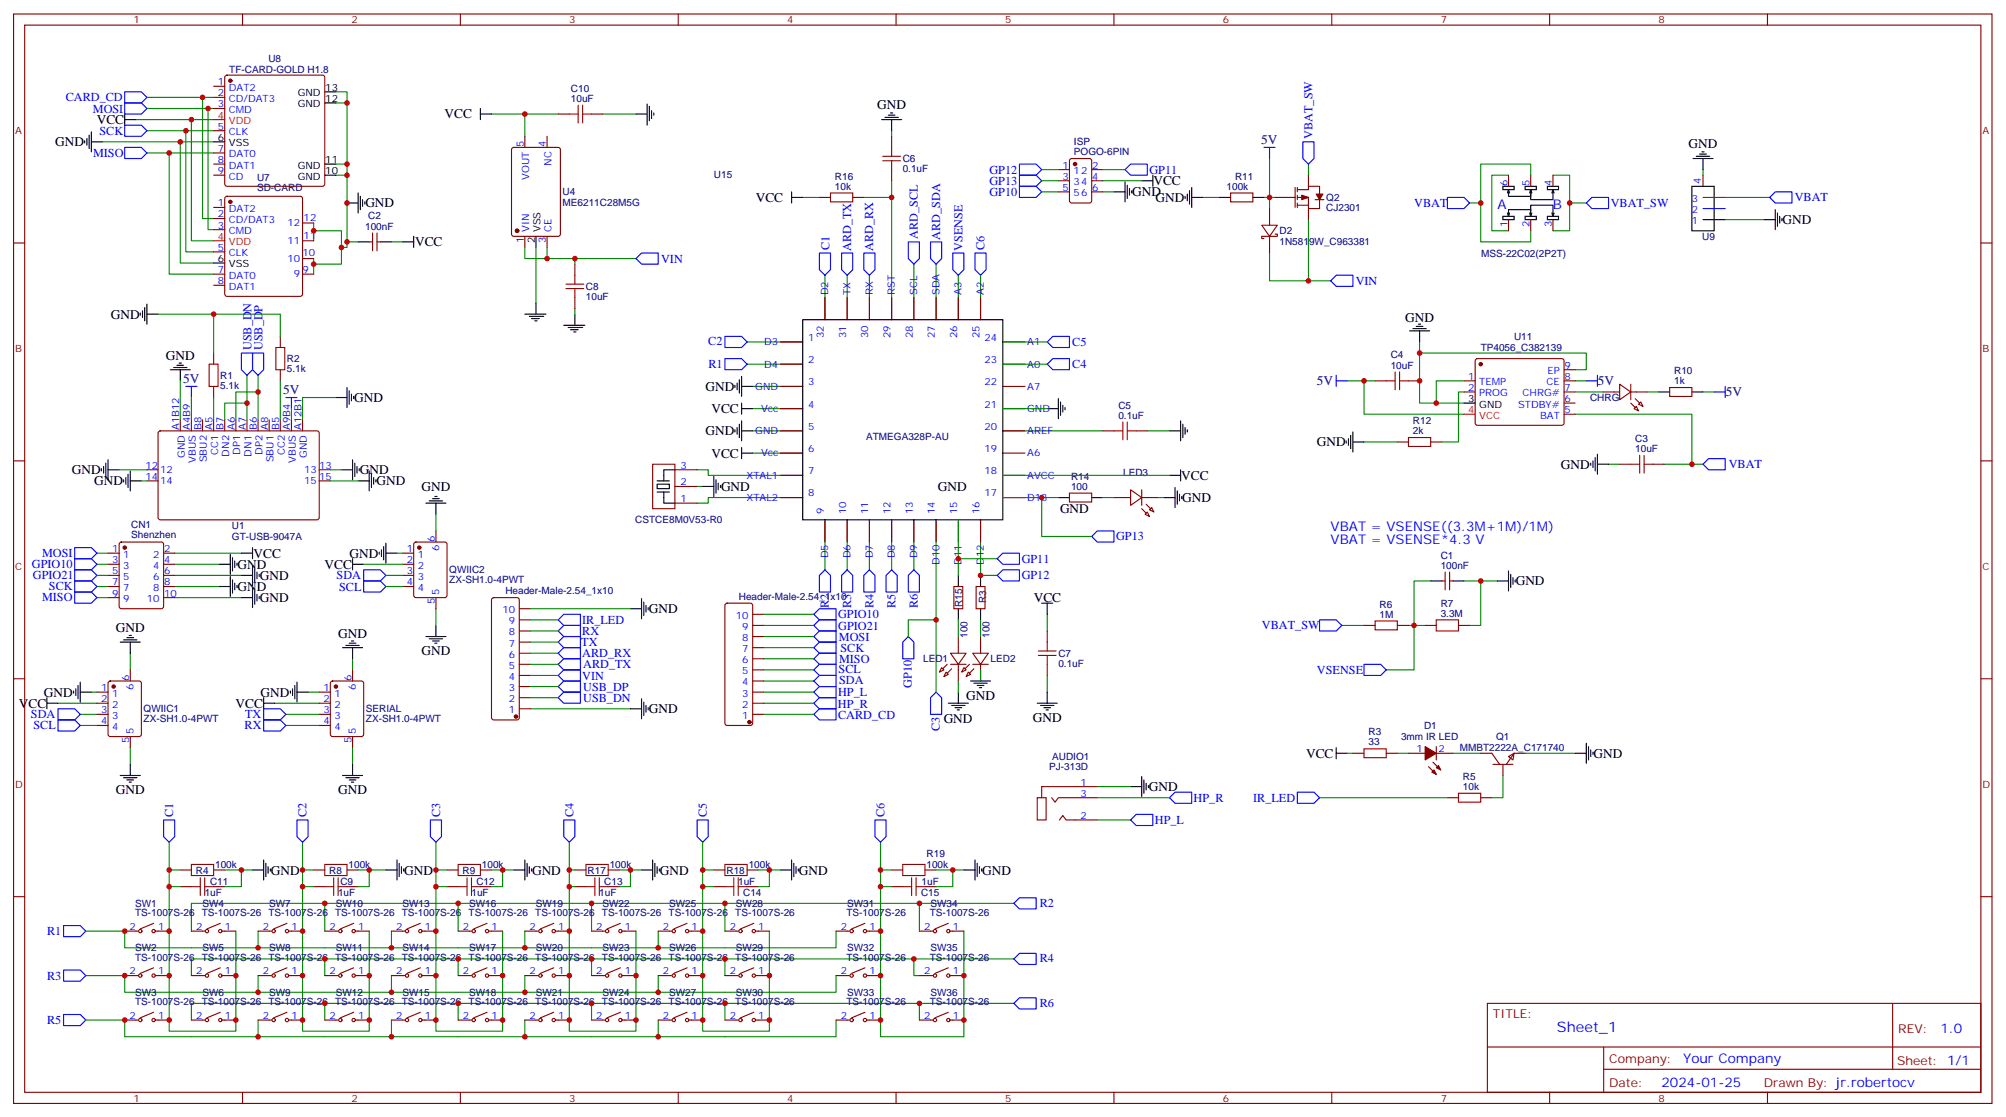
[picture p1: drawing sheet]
<svg xmlns="http://www.w3.org/2000/svg" width="637mm" height="354mm" viewBox="0 0 637 354" stroke-linecap="round" stroke-linejoin="round" font-family="sans-serif">
<defs><g id="words">
<text font-size="4.6" fill="#00f" x="494.2" y="327.4">Sheet_1</text>
<g font-size="4.2">
<text x="278.4" y="34.7">GND</text>
<text x="30.7" y="39.4">VCC</text>
<text x="141.1" y="37.6">VCC</text>
<text x="17.5" y="46.4">GND</text>
<text x="535.9" y="47">GND</text>
<text x="366.1" y="58.8">VCC</text>
<text x="116" y="65.8">GND</text>
<text x="239.9" y="64">VCC</text>
<text x="359.4" y="62.3">GND</text>
<text x="366.8" y="64">GND</text>
<text x="565.7" y="71.1">GND</text>
<text x="131.7" y="78.2">VCC</text>
<text x="35.2" y="101.1">GND</text>
<text x="446" y="102.2">GND</text>
<text x="52.6" y="114.2">GND</text>
<text x="223.9" y="124">GND</text>
<text x="112.4" y="127.6">GND</text>
<text x="225.8" y="131.1">VCC</text>
<text x="223.9" y="138.1">GND</text>
<text x="417.9" y="141.7">GND</text>
<text x="225.8" y="145.2">VCC</text>
<text x="495.4" y="148.7">GND</text>
<text x="22.8" y="150.5">GND</text>
<text x="29.9" y="154">GND</text>
<text x="114.2" y="150.5">GND</text>
<text x="119.5" y="154">GND</text>
<text x="133.8" y="155.8">GND</text>
<text x="228.8" y="155.8">GND</text>
<text x="297.6" y="155.8">GND</text>
<text x="374.9" y="152.3">VCC</text>
<text x="375.2" y="159.3">GND</text>
<text x="336.4" y="162.8">GND</text>
<text x="80.5" y="177">VCC</text>
<text x="110.9" y="177">GND</text>
<text x="75.4" y="180.5">GND</text>
<text x="82.4" y="184">GND</text>
<text x="103" y="180.5">VCC</text>
<text x="481.1" y="185.7">GND</text>
<text x="75.4" y="187.5">GND</text>
<text x="82.4" y="191.1">GND</text>
<text x="328.1" y="191.1">VCC</text>
<text x="205.9" y="194.6">GND</text>
<text x="36.8" y="200.6">GND</text>
<text x="107.3" y="202.4">GND</text>
<text x="133.8" y="208">GND</text>
<text x="13.9" y="221.1">GND</text>
<text x="82.7" y="221.1">GND</text>
<text x="6" y="224.6">VCC</text>
<text x="74.8" y="224.6">VCC</text>
<text x="205.9" y="226.3">GND</text>
<text x="306.6" y="222.2">GND</text>
<text x="299.5" y="229.3">GND</text>
<text x="327.8" y="229.2">GND</text>
<text x="414.6" y="240.5">VCC</text>
<text x="505.8" y="240.4">GND</text>
<text x="364.7" y="251.1">GND</text>
<text x="36.8" y="252.1">GND</text>
<text x="107.3" y="252.1">GND</text>
<text x="86" y="277.5">GND</text>
<text x="128.3" y="277.5">GND</text>
<text x="168.9" y="277.5">GND</text>
<text x="209.4" y="277.5">GND</text>
<text x="253.5" y="277.5">GND</text>
<text x="311.7" y="277.5">GND</text>
</g>
<g font-size="4.2" fill="#000080">
<text x="400.3" y="45.7">5V</text>
<text x="58.1" y="121.6">5V</text>
<text x="89.9" y="125.1">5V</text>
<text x="417.9" y="122.3">5V</text>
<text x="507.2" y="122.3">5V</text>
<text x="547.8" y="125.8">5V</text>
</g>
<g font-size="4.2" fill="#00f">
<text x="475.3" y="66.2">A</text>
<text x="492.9" y="66.2">B</text>
<text x="422.3" y="168.5">VBAT = VSENSE((3.3M+1M)/1M)</text>
<text x="422.3" y="172.7">VBAT = VSENSE*4.3 V</text>
<text x="615.9" y="327.7">1.0</text>
<text x="534.3" y="337.2">Your Company</text>
<text x="527.3" y="345">2024-01-25</text>
</g>
<g font-size="3.9" fill="#00f">
<text x="20.9" y="32.1">CARD_CD</text>
<text x="29.5" y="35.7">MOSI</text>
<text x="31.6" y="42.7">SCK</text>
<text x="416.6" y="44.1" transform="rotate(-90 416.6 44.1)">VBAT_SW</text>
<text x="29.5" y="49.7">MISO</text>
<text x="314.1" y="55.1">GP12</text>
<text x="314.1" y="58.6">GP13</text>
<text x="364.8" y="55.1">GP11</text>
<text x="314.1" y="62.1">GP10</text>
<text x="448.9" y="65.6">VBAT</text>
<text x="511.3" y="65.7">VBAT_SW</text>
<text x="569.6" y="63.9">VBAT</text>
<text x="291.4" y="75.9" transform="rotate(-90 291.4 75.9)">ARD_SCL</text>
<text x="298.4" y="76.2" transform="rotate(-90 298.4 76.2)">ARD_SDA</text>
<text x="209.8" y="83.6">VIN</text>
<text x="263.3" y="79.4" transform="rotate(-90 263.3 79.4)">C1</text>
<text x="270.2" y="79.7" transform="rotate(-90 270.2 79.7)">ARD_TX</text>
<text x="277.1" y="79.7" transform="rotate(-90 277.1 79.7)">ARD_RX</text>
<text x="305.5" y="79.6" transform="rotate(-90 305.5 79.6)">VSENSE</text>
<text x="312.5" y="79.4" transform="rotate(-90 312.5 79.4)">C6</text>
<text x="430.3" y="90.5">VIN</text>
<text x="79.8" y="111.2" transform="rotate(-90 79.8 111.2)">USB_DN</text>
<text x="83.3" y="111.2" transform="rotate(-90 83.3 111.2)">USB_DP</text>
<text x="224.8" y="109.6">C2</text>
<text x="340.3" y="109.8">C5</text>
<text x="224.9" y="116.8">R1</text>
<text x="340.3" y="116.9">C4</text>
<text x="548.7" y="148.5">VBAT</text>
<text x="354.3" y="171.4">GP13</text>
<text x="13.3" y="176.7">MOSI</text>
<text x="324.3" y="178.5">GP11</text>
<text x="10.1" y="180.3">GPIO10</text>
<text x="10.5" y="183.8">GPIO21</text>
<text x="106.8" y="183.9">SDA</text>
<text x="324.3" y="183.8">GP12</text>
<text x="13.3" y="190.8">MISO</text>
<text x="15.5" y="187.3">SCK</text>
<text x="107.7" y="187.4">SCL</text>
<text x="184.8" y="198">IR_LED</text>
<text x="263.1" y="193" transform="rotate(-90 263.1 193)">R2</text>
<text x="266" y="196.2">GPIO10</text>
<text x="270.2" y="193" transform="rotate(-90 270.2 193)">R3</text>
<text x="277.2" y="193" transform="rotate(-90 277.2 193)">R4</text>
<text x="284.3" y="193" transform="rotate(-90 284.3 193)">R5</text>
<text x="291.3" y="193" transform="rotate(-90 291.3 193)">R6</text>
<text x="184.8" y="201.5">RX</text>
<text x="266.1" y="199.8">GPIO21</text>
<text x="266.3" y="203.3">MOSI</text>
<text x="400.5" y="199.7">VBAT_SW</text>
<text x="184.5" y="205.1">TX</text>
<text x="184.8" y="208.5">ARD_RX</text>
<text x="266.8" y="206.8">SCK</text>
<text x="184.8" y="215.7">VIN</text>
<text x="185.1" y="212.1">ARD_TX</text>
<text x="266.2" y="213.7">SCL</text>
<text x="266.3" y="210.4">MISO</text>
<text x="418" y="213.8">VSENSE</text>
<text x="185.1" y="219.3">USB_DP</text>
<text x="266" y="221">HP_L</text>
<text x="266.3" y="217.2">SDA</text>
<text x="289.5" y="218.3" transform="rotate(-90 289.5 218.3)">GP10</text>
<text x="9.8" y="228">SDA</text>
<text x="77.8" y="227.9">TX</text>
<text x="185.1" y="222.8">USB_DN</text>
<text x="266" y="224.5">HP_R</text>
<text x="10.6" y="231.5">SCL</text>
<text x="77.6" y="231.4">RX</text>
<text x="266" y="228.1">CARD_CD</text>
<text x="298.3" y="232" transform="rotate(-90 298.3 232)">C3</text>
<text x="378.9" y="254.5">HP_R</text>
<text x="397.7" y="254.4">IR_LED</text>
<text x="55" y="259.3" transform="rotate(-90 55 259.3)">C1</text>
<text x="97.3" y="259.3" transform="rotate(-90 97.3 259.3)">C2</text>
<text x="139.7" y="259.3" transform="rotate(-90 139.7 259.3)">C3</text>
<text x="182" y="259.3" transform="rotate(-90 182 259.3)">C4</text>
<text x="224.3" y="259.3" transform="rotate(-90 224.3 259.3)">C5</text>
<text x="280.8" y="259.3" transform="rotate(-90 280.8 259.3)">C6</text>
<text x="366.6" y="261.6">HP_L</text>
<text x="330" y="287.7">R2</text>
<text x="15" y="296.8">R1</text>
<text x="330" y="305.4">R4</text>
<text x="15" y="310.9">R3</text>
<text x="330" y="319.5">R6</text>
<text x="15" y="325">R5</text>
</g>
<g font-size="3.9" fill="#800">
<text x="473.9" y="323">TITLE:</text>
<text x="602.5" y="327.7">REV:</text>
<text x="510.8" y="337.2">Company:</text>
<text x="602.1" y="337.8">Sheet: 1/1</text>
<text x="510.8" y="344.9">Date:</text>
<text x="559.8" y="345">Drawn By: jr.robertocv</text>
</g>
<g font-size="3.2" fill="#800">
<text x="42.4" y="7.4">1</text>
<text x="111.5" y="7.4">2</text>
<text x="180.7" y="7.4">3</text>
<text x="249.8" y="7.4">4</text>
<text x="319" y="7.4">5</text>
<text x="388.1" y="7.4">6</text>
<text x="457.3" y="7.4">7</text>
<text x="526.4" y="7.4">8</text>
<text x="4.8" y="42.5">A</text>
<text x="629.2" y="42.5">A</text>
<text x="4.8" y="111.7">B</text>
<text x="629.2" y="111.7">B</text>
<text x="4.8" y="180.8">C</text>
<text x="629.2" y="180.8">C</text>
<text x="4.8" y="250">D</text>
<text x="629.2" y="250">D</text>
<text x="42.4" y="349.6">1</text>
<text x="111.5" y="349.6">2</text>
<text x="180.7" y="349.6">3</text>
<text x="249.8" y="349.6">4</text>
<text x="319" y="349.6">5</text>
<text x="388.1" y="349.6">6</text>
<text x="457.3" y="349.6">7</text>
<text x="526.4" y="349.6">8</text>
</g>
<g font-size="3.2" fill="#000080">
<text x="72.8" y="23.1">TF-CARD-GOLD H1.8</text>
<text x="85.2" y="19.6">U8</text>
<text x="181.2" y="29.1">C10</text>
<text x="181.2" y="32.3">10uF</text>
<text x="340.9" y="46.1">ISP</text>
<text x="286.5" y="51.5">C6</text>
<text x="340.9" y="49.2">POGO-6PIN</text>
<text x="81.6" y="57.3">U7</text>
<text x="226.6" y="56.5">U15</text>
<text x="265" y="57">R16</text>
<text x="286.5" y="54.6">0.1uF</text>
<text x="392" y="57">R11</text>
<text x="81.6" y="60.7">SD-CARD</text>
<text x="178.6" y="65.2">ME6211C28M5G</text>
<text x="178.6" y="61.8">U4</text>
<text x="265" y="60.2">10k</text>
<text x="389.3" y="60.3">100k</text>
<text x="420.9" y="63.7">Q2</text>
<text x="116.8" y="69.5">C2</text>
<text x="420.9" y="66.9">CJ2301</text>
<text x="115.9" y="72.9">100nF</text>
<text x="406.1" y="77.6">1N5819W_C963381</text>
<text x="406.1" y="74.4">D2</text>
<text x="540.3" y="76.3">U9</text>
<text x="470.1" y="81.4">MSS-22C02(2P2T)</text>
<text x="186" y="95.2">10uF</text>
<text x="186" y="92">C8</text>
<text x="480.6" y="108">U11</text>
<text x="441.4" y="113.8">C4</text>
<text x="470" y="111.5">TP4056_C382139</text>
<text x="91.1" y="118.1">5.1k</text>
<text x="91.1" y="115">R2</text>
<text x="441.4" y="117">10uF</text>
<text x="531.4" y="118.7">R10</text>
<text x="69.9" y="123.4">5.1k</text>
<text x="69.9" y="120.3">R1</text>
<text x="531.4" y="121.9">1k</text>
<text x="355" y="129.7">C5</text>
<text x="504.7" y="127.3">CHRG</text>
<text x="355" y="132.9">0.1uF</text>
<text x="448.5" y="137.8">2k</text>
<text x="448.5" y="134.6">R12</text>
<text x="274.9" y="139.6">ATMEGA328P-AU</text>
<text x="519" y="143.4">10uF</text>
<text x="519" y="140.2">C3</text>
<text x="340" y="155.4">100</text>
<text x="340" y="152.3">R14</text>
<text x="356.5" y="151.2">LED3</text>
<text x="41.6" y="167.6">CN1</text>
<text x="73.6" y="168">U1</text>
<text x="201.6" y="166.1">CSTCE8M0V53-R0</text>
<text x="41.6" y="170.9">Shenzhen</text>
<text x="73.6" y="171.2">GT-USB-9047A</text>
<text x="457.3" y="177.3">C1</text>
<text x="142.6" y="185.1">ZX-SH1.0-4PWT</text>
<text x="142.6" y="181.9">QWIIC2</text>
<text x="457.3" y="180.5">100nF</text>
<text x="160.4" y="188.6">Header-Male-2.54_1x10</text>
<text x="234.5" y="190.4">Header-Male-2.54_1x10</text>
<text x="313" y="191.4" transform="rotate(-90 313 191.4)">R3</text>
<text x="305.3" y="192.7" transform="rotate(-90 305.3 192.7)">R15</text>
<text x="437.9" y="196">1M</text>
<text x="437.9" y="192.8">R6</text>
<text x="457.3" y="195.7">3.3M</text>
<text x="457.3" y="192.5">R7</text>
<text x="307.1" y="202.4" transform="rotate(-90 307.1 202.4)">100</text>
<text x="314.1" y="202.5" transform="rotate(-90 314.1 202.5)">100</text>
<text x="335.9" y="208.5">C7</text>
<text x="293" y="210.2">LED1</text>
<text x="314.4" y="210.2">LED2</text>
<text x="335.9" y="211.6">0.1uF</text>
<text x="45.6" y="226">QWIIC1</text>
<text x="116.1" y="226">SERIAL</text>
<text x="45.6" y="229.2">ZX-SH1.0-4PWT</text>
<text x="116.1" y="229.2">ZX-SH1.0-4PWT</text>
<text x="434.4" y="233.3">R3</text>
<text x="452" y="231.4">D1</text>
<text x="434.4" y="236.6">33</text>
<text x="444.7" y="234.9">3mm IR LED</text>
<text x="463.3" y="238.5">MMBT2222A_C171740</text>
<text x="474.8" y="234.9">Q1</text>
<text x="333" y="244.5">PJ-313D</text>
<text x="334" y="241.1">AUDIO1</text>
<text x="464.3" y="250.7">10k</text>
<text x="464.3" y="247.5">R5</text>
<text x="68.3" y="275.5">100k</text>
<text x="110.6" y="275.5">100k</text>
<text x="153" y="275.5">100k</text>
<text x="193.5" y="275.5">100k</text>
<text x="237.6" y="275.4">100k</text>
<text x="294.1" y="275.5">100k</text>
<text x="294.1" y="271.9">R19</text>
<text x="62.2" y="277.3">R4</text>
<text x="66.7" y="280.8">C11</text>
<text x="104.5" y="277.2">R8</text>
<text x="108" y="280.8">C9</text>
<text x="146.8" y="277.2">R9</text>
<text x="151.2" y="280.8">C12</text>
<text x="186.5" y="277.2">R17</text>
<text x="191.8" y="280.8">C13</text>
<text x="230.6" y="277.2">R18</text>
<text x="234.3" y="280.7">1uF</text>
<text x="292.5" y="280.8">1uF</text>
<text x="42.9" y="287.7">SW1</text>
<text x="64.2" y="287.7">SW4</text>
<text x="65" y="284.3">1uF</text>
<text x="85.4" y="287.7">SW7</text>
<text x="106.6" y="287.7">SW10</text>
<text x="107.3" y="284.3">1uF</text>
<text x="127.7" y="287.7">SW13</text>
<text x="148.9" y="287.7">SW16</text>
<text x="149.6" y="284.3">1uF</text>
<text x="170.1" y="287.7">SW19</text>
<text x="190.2" y="284.3">1uF</text>
<text x="191.2" y="287.7">SW22</text>
<text x="212.4" y="287.7">SW25</text>
<text x="233.6" y="287.7">SW28</text>
<text x="235.9" y="284.3">C14</text>
<text x="268.8" y="287.7">SW31</text>
<text x="292.3" y="284.3">C15</text>
<text x="295.3" y="287.7">SW34</text>
<text x="42.9" y="290.8">TS-1007S-26</text>
<text x="64.1" y="290.8">TS-1007S-26</text>
<text x="85.2" y="290.8">TS-1007S-26</text>
<text x="106.4" y="290.8">TS-1007S-26</text>
<text x="127.6" y="290.8">TS-1007S-26</text>
<text x="148.7" y="290.8">TS-1007S-26</text>
<text x="169.9" y="290.8">TS-1007S-26</text>
<text x="191.1" y="290.8">TS-1007S-26</text>
<text x="212.2" y="290.8">TS-1007S-26</text>
<text x="233.4" y="290.8">TS-1007S-26</text>
<text x="268.7" y="290.8">TS-1007S-26</text>
<text x="295.1" y="290.8">TS-1007S-26</text>
<text x="42.9" y="304.9">TS-1007S-26</text>
<text x="42.9" y="301.9">SW2</text>
<text x="64.1" y="304.9">TS-1007S-26</text>
<text x="64.2" y="301.8">SW5</text>
<text x="85.2" y="304.9">TS-1007S-26</text>
<text x="85.4" y="301.8">SW8</text>
<text x="106.4" y="304.9">TS-1007S-26</text>
<text x="106.6" y="301.8">SW11</text>
<text x="127.6" y="304.9">TS-1007S-26</text>
<text x="127.7" y="301.8">SW14</text>
<text x="148.7" y="304.9">TS-1007S-26</text>
<text x="148.9" y="301.8">SW17</text>
<text x="169.9" y="304.9">TS-1007S-26</text>
<text x="170.1" y="301.8">SW20</text>
<text x="191.1" y="304.9">TS-1007S-26</text>
<text x="191.2" y="301.8">SW23</text>
<text x="212.2" y="304.9">TS-1007S-26</text>
<text x="212.4" y="301.8">SW26</text>
<text x="233.4" y="304.9">TS-1007S-26</text>
<text x="233.6" y="301.8">SW29</text>
<text x="268.7" y="304.9">TS-1007S-26</text>
<text x="268.8" y="301.8">SW32</text>
<text x="295.1" y="304.9">TS-1007S-26</text>
<text x="295.3" y="301.8">SW35</text>
<text x="42.9" y="316">SW3</text>
<text x="64.2" y="315.9">SW6</text>
<text x="85.4" y="315.9">SW9</text>
<text x="106.6" y="315.9">SW12</text>
<text x="127.7" y="315.9">SW15</text>
<text x="148.9" y="315.9">SW18</text>
<text x="170.1" y="315.9">SW21</text>
<text x="191.2" y="315.9">SW24</text>
<text x="212.4" y="315.9">SW27</text>
<text x="233.6" y="315.9">SW30</text>
<text x="268.8" y="315.9">SW33</text>
<text x="295.3" y="315.9">SW36</text>
<text x="42.9" y="319">TS-1007S-26</text>
<text x="64.1" y="319">TS-1007S-26</text>
<text x="85.2" y="319">TS-1007S-26</text>
<text x="106.4" y="319">TS-1007S-26</text>
<text x="127.6" y="319">TS-1007S-26</text>
<text x="148.7" y="319">TS-1007S-26</text>
<text x="169.9" y="319">TS-1007S-26</text>
<text x="191.1" y="319">TS-1007S-26</text>
<text x="212.2" y="319">TS-1007S-26</text>
<text x="233.4" y="319">TS-1007S-26</text>
<text x="268.7" y="319">TS-1007S-26</text>
<text x="295.1" y="319">TS-1007S-26</text>
</g>
<g font-size="3.2" fill="#00f">
<text x="69.1" y="27">1</text>
<text x="72.6" y="28.8">DAT2</text>
<text x="69.1" y="30.6">2</text>
<text x="69.1" y="34.1">3</text>
<text x="72.6" y="32.3">CD/DAT3</text>
<text x="72.6" y="35.8">CMD</text>
<text x="69.1" y="41.1">5</text>
<text x="72.6" y="42.9">CLK</text>
<text x="166.2" y="46.6" transform="rotate(-90 166.2 46.6)">5</text>
<text x="173.3" y="46.6" transform="rotate(-90 173.3 46.6)">4</text>
<text x="69.1" y="48.2">7</text>
<text x="69.1" y="51.7">8</text>
<text x="72.6" y="50">DAT0</text>
<text x="72.6" y="53.5">DAT1</text>
<text x="175" y="52.7" transform="rotate(-90 175 52.7)">NC</text>
<text x="337.3" y="53.5">1</text>
<text x="346.7" y="53.5">2</text>
<text x="69.1" y="55.2">9</text>
<text x="72.6" y="57">CD</text>
<text x="168" y="57" transform="rotate(-90 168 57)">VOUT</text>
<text x="337.3" y="57">3</text>
<text x="340.7" y="55.2">12</text>
<text x="340.7" y="58.8">34</text>
<text x="346.7" y="57">4</text>
<text x="478.4" y="58.9" transform="rotate(-90 478.4 58.9)">6</text>
<text x="485.5" y="58.9" transform="rotate(-90 485.5 58.9)">5</text>
<text x="492.5" y="58.9" transform="rotate(-90 492.5 58.9)">4</text>
<text x="539.8" y="58.3" transform="rotate(-90 539.8 58.3)">4</text>
<text x="69.1" y="65.5">1</text>
<text x="337.3" y="60.5">5</text>
<text x="340.7" y="62.3">56</text>
<text x="346.7" y="60.5">6</text>
<text x="537" y="64.1">3</text>
<text x="69.1" y="69">2</text>
<text x="72.6" y="70.8">CD/DAT3</text>
<text x="72.6" y="67.2">DAT2</text>
<text x="91.3" y="71.8">12</text>
<text x="96.4" y="70.1">12</text>
<text x="478.4" y="71.9" transform="rotate(-90 478.4 71.9)">1</text>
<text x="485.5" y="71.9" transform="rotate(-90 485.5 71.9)">2</text>
<text x="492.5" y="71.9" transform="rotate(-90 492.5 71.9)">3</text>
<text x="537" y="67.6">2</text>
<text x="537" y="71.1">1</text>
<text x="69.1" y="72.5">3</text>
<text x="72.6" y="74.3">CMD</text>
<text x="91.3" y="77.5">11</text>
<text x="96.4" y="75.7">11</text>
<text x="166.2" y="77.2" transform="rotate(-90 166.2 77.2)">1</text>
<text x="168" y="73.7" transform="rotate(-90 168 73.7)">VIN</text>
<text x="173.3" y="77.2" transform="rotate(-90 173.3 77.2)">3</text>
<text x="175" y="73.7" transform="rotate(-90 175 73.7)">CE</text>
<text x="69.1" y="79.6">5</text>
<text x="72.6" y="81.4">CLK</text>
<text x="91.3" y="83.1">10</text>
<text x="96" y="81.4">10</text>
<text x="69.1" y="86.6">7</text>
<text x="72.6" y="88.4">DAT0</text>
<text x="93.3" y="88.1">9</text>
<text x="96" y="86.6">9</text>
<text x="69.1" y="90.2">8</text>
<text x="72.6" y="91.9">DAT1</text>
<text x="262.9" y="93.7" transform="rotate(-90 262.9 93.7)">D2</text>
<text x="269.9" y="93.7" transform="rotate(-90 269.9 93.7)">TX</text>
<text x="277" y="93.7" transform="rotate(-90 277 93.7)">RX</text>
<text x="284.1" y="93.7" transform="rotate(-90 284.1 93.7)">RST</text>
<text x="291.1" y="93.7" transform="rotate(-90 291.1 93.7)">SCL</text>
<text x="298.2" y="93.7" transform="rotate(-90 298.2 93.7)">SDA</text>
<text x="305.2" y="93.7" transform="rotate(-90 305.2 93.7)">A3</text>
<text x="312.3" y="93.7" transform="rotate(-90 312.3 93.7)">A2</text>
<text x="261.5" y="107.3" transform="rotate(-90 261.5 107.3)">32</text>
<text x="268.5" y="107.3" transform="rotate(-90 268.5 107.3)">31</text>
<text x="275.6" y="107.3" transform="rotate(-90 275.6 107.3)">30</text>
<text x="282.6" y="107.3" transform="rotate(-90 282.6 107.3)">29</text>
<text x="289.7" y="107.3" transform="rotate(-90 289.7 107.3)">28</text>
<text x="296.8" y="107.3" transform="rotate(-90 296.8 107.3)">27</text>
<text x="303.8" y="107.3" transform="rotate(-90 303.8 107.3)">26</text>
<text x="310.9" y="107.3" transform="rotate(-90 310.9 107.3)">25</text>
<text x="242.6" y="109.6">D3</text>
<text x="256.5" y="108.2">1</text>
<text x="312.5" y="108.2">24</text>
<text x="326" y="109.6">A1</text>
<text x="242.6" y="116.6">D4</text>
<text x="256.5" y="115.2">2</text>
<text x="312.5" y="115.2">23</text>
<text x="326" y="116.6">A0</text>
<text x="491.2" y="118.7">EP</text>
<text x="496.6" y="117">9</text>
<text x="239.7" y="123.7">GND</text>
<text x="256.5" y="122.3">3</text>
<text x="312.5" y="122.3">22</text>
<text x="326" y="123.7">A7</text>
<text x="466" y="120.5">1</text>
<text x="466" y="124">2</text>
<text x="469.5" y="122.3">TEMP</text>
<text x="469.5" y="125.8">PROG</text>
<text x="483.3" y="125.8">CHRG#</text>
<text x="490.9" y="122.3">CE</text>
<text x="496.6" y="124">7</text>
<text x="496.6" y="120.5">8</text>
<text x="241.5" y="130.7">Vcc</text>
<text x="256.5" y="129.3">4</text>
<text x="312.5" y="129.3">21</text>
<text x="326" y="130.7">GND</text>
<text x="481.8" y="129.3">STDBY#</text>
<text x="496.6" y="131.1">5</text>
<text x="496.6" y="127.6">6</text>
<text x="56.9" y="136.6" transform="rotate(-90 56.9 136.6)">A1B12</text>
<text x="60.4" y="136.6" transform="rotate(-90 60.4 136.6)">A4B9</text>
<text x="63.9" y="136.6" transform="rotate(-90 63.9 136.6)">B8</text>
<text x="67.5" y="136.6" transform="rotate(-90 67.5 136.6)">A5</text>
<text x="71" y="136.6" transform="rotate(-90 71 136.6)">B7</text>
<text x="74.5" y="136.6" transform="rotate(-90 74.5 136.6)">A6</text>
<text x="78" y="136.6" transform="rotate(-90 78 136.6)">A7</text>
<text x="81.6" y="136.6" transform="rotate(-90 81.6 136.6)">B6</text>
<text x="85.1" y="136.6" transform="rotate(-90 85.1 136.6)">A8</text>
<text x="88.6" y="136.6" transform="rotate(-90 88.6 136.6)">B5</text>
<text x="92.1" y="136.6" transform="rotate(-90 92.1 136.6)">A9B4</text>
<text x="95.7" y="136.6" transform="rotate(-90 95.7 136.6)">A12B1</text>
<text x="239.7" y="137.8">GND</text>
<text x="256.5" y="136.4">5</text>
<text x="312.5" y="136.4">20</text>
<text x="326" y="137.8">AREF</text>
<text x="488.8" y="132.9">BAT</text>
<text x="256.5" y="143.4">6</text>
<text x="312.5" y="143.4">19</text>
<text x="46.1" y="148.7">12</text>
<text x="58.6" y="145.3" transform="rotate(-90 58.6 145.3)">GND</text>
<text x="62.2" y="146.9" transform="rotate(-90 62.2 146.9)">VBUS</text>
<text x="65.7" y="146.7" transform="rotate(-90 65.7 146.7)">SBU2</text>
<text x="69.2" y="144.5" transform="rotate(-90 69.2 144.5)">CC1</text>
<text x="72.7" y="144.9" transform="rotate(-90 72.7 144.9)">DN2</text>
<text x="76.3" y="144.4" transform="rotate(-90 76.3 144.4)">DP1</text>
<text x="79.8" y="144.9" transform="rotate(-90 79.8 144.9)">DN1</text>
<text x="83.3" y="144.4" transform="rotate(-90 83.3 144.4)">DP2</text>
<text x="86.9" y="146.7" transform="rotate(-90 86.9 146.7)">SBU1</text>
<text x="90.4" y="144.5" transform="rotate(-90 90.4 144.5)">CC2</text>
<text x="93.9" y="146.9" transform="rotate(-90 93.9 146.9)">VBUS</text>
<text x="97.4" y="145.3" transform="rotate(-90 97.4 145.3)">GND</text>
<text x="101.3" y="148.7">13</text>
<text x="216" y="148.7">3</text>
<text x="241.5" y="144.9">Vcc</text>
<text x="326" y="144.9">A6</text>
<text x="46.1" y="152.3">14</text>
<text x="50.9" y="150.1">12</text>
<text x="50.9" y="153.7">14</text>
<text x="96.6" y="150.1">13</text>
<text x="96.6" y="153.7">15</text>
<text x="101.3" y="152.3">15</text>
<text x="216" y="154">2</text>
<text x="236.9" y="151.9">XTAL1</text>
<text x="256.5" y="150.5">7</text>
<text x="312.5" y="150.5">18</text>
<text x="326" y="151.9">AVCC</text>
<text x="216" y="159.3">1</text>
<text x="236.9" y="159">XTAL2</text>
<text x="256.5" y="157.6">8</text>
<text x="312.5" y="157.6">17</text>
<text x="326" y="159">D13</text>
<text x="261.5" y="163.2" transform="rotate(-90 261.5 163.2)">9</text>
<text x="268.5" y="163.2" transform="rotate(-90 268.5 163.2)">10</text>
<text x="275.6" y="163.2" transform="rotate(-90 275.6 163.2)">11</text>
<text x="282.6" y="163.2" transform="rotate(-90 282.6 163.2)">12</text>
<text x="289.7" y="163.2" transform="rotate(-90 289.7 163.2)">13</text>
<text x="296.8" y="163.2" transform="rotate(-90 296.8 163.2)">14</text>
<text x="303.8" y="163.2" transform="rotate(-90 303.8 163.2)">15</text>
<text x="310.9" y="163.2" transform="rotate(-90 310.9 163.2)">16</text>
<text x="138" y="172" transform="rotate(-90 138 172)">6</text>
<text x="35.6" y="175.2">1</text>
<text x="35.6" y="178.7">3</text>
<text x="39.1" y="177">1</text>
<text x="48.6" y="177">2</text>
<text x="52.1" y="178.7">4</text>
<text x="52.1" y="175.2">2</text>
<text x="129.1" y="178.7">2</text>
<text x="129.1" y="175.2">1</text>
<text x="132.6" y="177">1</text>
<text x="139.4" y="174.7" transform="rotate(-90 139.4 174.7)">6</text>
<text x="262.9" y="177.2" transform="rotate(-90 262.9 177.2)">D5</text>
<text x="269.9" y="177.2" transform="rotate(-90 269.9 177.2)">D6</text>
<text x="277" y="177.2" transform="rotate(-90 277 177.2)">D7</text>
<text x="284.1" y="177.2" transform="rotate(-90 284.1 177.2)">D8</text>
<text x="291.1" y="177.2" transform="rotate(-90 291.1 177.2)">D9</text>
<text x="298.2" y="179.2" transform="rotate(-90 298.2 179.2)">D10</text>
<text x="305.2" y="179.2" transform="rotate(-90 305.2 179.2)">D11</text>
<text x="312.3" y="179.2" transform="rotate(-90 312.3 179.2)">D12</text>
<text x="35.6" y="182.2">5</text>
<text x="35.6" y="185.8">7</text>
<text x="39.1" y="180.5">3</text>
<text x="39.1" y="184">5</text>
<text x="48.6" y="184">6</text>
<text x="48.6" y="180.5">4</text>
<text x="52.1" y="185.8">8</text>
<text x="52.1" y="182.2">6</text>
<text x="129.1" y="185.8">4</text>
<text x="129.1" y="182.2">3</text>
<text x="132.6" y="184">3</text>
<text x="132.6" y="180.5">2</text>
<text x="35.6" y="189.3">9</text>
<text x="39.1" y="187.5">7</text>
<text x="39.1" y="191.1">9</text>
<text x="46.6" y="191.1">10</text>
<text x="48.6" y="187.5">8</text>
<text x="52.1" y="189.3">10</text>
<text x="132.6" y="187.5">4</text>
<text x="138" y="191.7" transform="rotate(-90 138 191.7)">5</text>
<text x="139.4" y="188.9" transform="rotate(-90 139.4 188.9)">5</text>
<text x="159.5" y="194.6">10</text>
<text x="233.6" y="196.4">10</text>
<text x="161.5" y="201.6">8</text>
<text x="161.5" y="198.1">9</text>
<text x="235.6" y="203.4">8</text>
<text x="235.6" y="199.9">9</text>
<text x="161.5" y="208.7">6</text>
<text x="161.5" y="205.2">7</text>
<text x="235.6" y="206.9">7</text>
<text x="161.5" y="215.8">4</text>
<text x="161.5" y="212.2">5</text>
<text x="235.6" y="214">5</text>
<text x="235.6" y="210.5">6</text>
<text x="32.1" y="219.3">1</text>
<text x="35.6" y="221.1">1</text>
<text x="41" y="216.1" transform="rotate(-90 41 216.1)">6</text>
<text x="42.4" y="218.8" transform="rotate(-90 42.4 218.8)">6</text>
<text x="102.7" y="219.3">1</text>
<text x="106.2" y="221.1">1</text>
<text x="111.5" y="216.1" transform="rotate(-90 111.5 216.1)">6</text>
<text x="113" y="218.8" transform="rotate(-90 113 218.8)">6</text>
<text x="161.5" y="219.3">3</text>
<text x="235.6" y="221.1">3</text>
<text x="235.6" y="217.5">4</text>
<text x="32.1" y="226.3">3</text>
<text x="32.1" y="222.8">2</text>
<text x="35.6" y="224.6">2</text>
<text x="102.7" y="226.3">3</text>
<text x="102.7" y="222.8">2</text>
<text x="106.2" y="224.6">2</text>
<text x="161.5" y="226.3">1</text>
<text x="161.5" y="222.8">2</text>
<text x="235.6" y="224.6">2</text>
<text x="32.1" y="229.9">4</text>
<text x="35.6" y="231.6">4</text>
<text x="35.6" y="228.1">3</text>
<text x="42.4" y="233" transform="rotate(-90 42.4 233)">5</text>
<text x="102.7" y="229.9">4</text>
<text x="106.2" y="231.6">4</text>
<text x="106.2" y="228.1">3</text>
<text x="113" y="233" transform="rotate(-90 113 233)">5</text>
<text x="235.6" y="228.1">1</text>
<text x="41" y="235.8" transform="rotate(-90 41 235.8)">5</text>
<text x="111.5" y="235.8" transform="rotate(-90 111.5 235.8)">5</text>
<text x="449.6" y="238.7">1</text>
<text x="456.6" y="238.7">2</text>
<text x="343" y="249.3">1</text>
<text x="343" y="252.8">3</text>
<text x="343" y="259.9">2</text>
<text x="41.1" y="295.1">2</text>
<text x="50.2" y="295.1">1</text>
<text x="62.3" y="295.1">2</text>
<text x="71.3" y="295.1">1</text>
<text x="83.4" y="295.1">2</text>
<text x="92.5" y="295.1">1</text>
<text x="104.6" y="295.1">2</text>
<text x="113.7" y="295.1">1</text>
<text x="125.8" y="295.1">2</text>
<text x="134.8" y="295.1">1</text>
<text x="146.9" y="295.1">2</text>
<text x="156" y="295.1">1</text>
<text x="168.1" y="295.1">2</text>
<text x="177.2" y="295.1">1</text>
<text x="189.3" y="295.1">2</text>
<text x="198.3" y="295.1">1</text>
<text x="210.4" y="295.1">2</text>
<text x="219.5" y="295.1">1</text>
<text x="231.6" y="295.1">2</text>
<text x="240.7" y="295.1">1</text>
<text x="266.9" y="295.1">2</text>
<text x="275.9" y="295.1">1</text>
<text x="293.3" y="295.1">2</text>
<text x="302.4" y="295.1">1</text>
<text x="41.1" y="309.2">2</text>
<text x="50.2" y="309.2">1</text>
<text x="62.3" y="309.2">2</text>
<text x="71.3" y="309.2">1</text>
<text x="83.4" y="309.2">2</text>
<text x="92.5" y="309.2">1</text>
<text x="104.6" y="309.2">2</text>
<text x="113.7" y="309.2">1</text>
<text x="125.8" y="309.2">2</text>
<text x="134.8" y="309.2">1</text>
<text x="146.9" y="309.2">2</text>
<text x="156" y="309.2">1</text>
<text x="168.1" y="309.2">2</text>
<text x="177.2" y="309.2">1</text>
<text x="189.3" y="309.2">2</text>
<text x="198.3" y="309.2">1</text>
<text x="210.4" y="309.2">2</text>
<text x="219.5" y="309.2">1</text>
<text x="231.6" y="309.2">2</text>
<text x="240.7" y="309.2">1</text>
<text x="266.9" y="309.2">2</text>
<text x="275.9" y="309.2">1</text>
<text x="293.3" y="309.2">2</text>
<text x="302.4" y="309.2">1</text>
<text x="41.1" y="323.4">2</text>
<text x="50.2" y="323.4">1</text>
<text x="62.3" y="323.4">2</text>
<text x="71.3" y="323.4">1</text>
<text x="83.4" y="323.4">2</text>
<text x="92.5" y="323.4">1</text>
<text x="104.6" y="323.4">2</text>
<text x="113.7" y="323.4">1</text>
<text x="125.8" y="323.4">2</text>
<text x="134.8" y="323.4">1</text>
<text x="146.9" y="323.4">2</text>
<text x="156" y="323.4">1</text>
<text x="168.1" y="323.4">2</text>
<text x="177.2" y="323.4">1</text>
<text x="189.3" y="323.4">2</text>
<text x="198.3" y="323.4">1</text>
<text x="210.4" y="323.4">2</text>
<text x="219.5" y="323.4">1</text>
<text x="231.6" y="323.4">2</text>
<text x="240.7" y="323.4">1</text>
<text x="266.9" y="323.4">2</text>
<text x="275.9" y="323.4">1</text>
<text x="293.3" y="323.4">2</text>
<text x="302.4" y="323.4">1</text>
</g>
<g font-size="3.2">
<text x="103.3" y="28.8">13</text>
<text x="94.5" y="34.1">GND</text>
<text x="94.5" y="30.6">GND</text>
<text x="103.3" y="32.3">12</text>
<text x="69.1" y="44.7">6</text>
<text x="72.6" y="46.4">VSS</text>
<text x="94.5" y="53.5">GND</text>
<text x="103.3" y="51.7">11</text>
<text x="94.5" y="57">GND</text>
<text x="103.3" y="55.2">10</text>
<text x="169.8" y="77.2" transform="rotate(-90 169.8 77.2)">2</text>
<text x="171.5" y="73.7" transform="rotate(-90 171.5 73.7)">VSS</text>
<text x="69.1" y="83.1">6</text>
<text x="72.6" y="84.9">VSS</text>
<text x="466" y="127.6">3</text>
<text x="469.5" y="129.3">GND</text>
</g>
<g font-size="3.2" fill="#f00">
<text x="69.1" y="37.6">4</text>
<text x="72.6" y="39.4">VDD</text>
<text x="69.1" y="76.1">4</text>
<text x="72.6" y="77.8">VDD</text>
<text x="466" y="131.1">4</text>
<text x="469.5" y="132.9">VCC</text>
</g>
</g></defs>
<g fill="none" stroke="#870000" stroke-width=".35">
<path d="M4.3 4.4h627.9v345.8h-627.9zM7.8 8h620.9v338.6h-620.9zM77 4.4v3.6M146.1 4.4v3.6M215.3 4.4v3.6M284.4 4.4v3.6M353.6 4.4v3.6M422.7 4.4v3.6M491.8 4.4v3.6M561 4.4v3.6M67.8 27.4h3.5M67.8 30.9h3.5"/>
<path d="M67.8 34.4h3.5M71.6 24.1l.4-.3h30.4l.5 .3 .2 .5v33.8l-.3 .5-.4 .2h-30.4l-.5-.2-.2-.5v-33.8zM177.2 36.2h3.5M187.7 36.2h3.6M67.8 41.5h3.5M67.8 48.5h3.5M67.8 52.1h3.5M67.8 55.6h3.5M162.6 47l.5-.2h14.1l.6 .4 .1 27.1-.5 .6-14.3 .1-.7-.5-.1-27zM166.6 43.3v3.5M173.6 43.3v3.5M283 43.3v3.5"/>
<path d="M283 53.8v3.6M335.9 53.8h3.5M335.9 57.4h3.5M339.7 50.5l.4-.2h5.7l.6 .4 .1 13-.5 .7h-5.9l-.6-.4-.1-13zM346.5 53.8h3.5M346.5 57.4h3.5M411.1 59.5v6.3M411.8 59.5v1.4M415.3 55.6v3.5M478.8 55.6v3.5M485.8 55.6v3.5M492.9 55.6v3.5"/>
<path d="M540.5 55.6v3.5M4.3 77.1h3.5M67.8 79.9h3.5M67.8 72.9h3.5M67.8 69.4h3.5M67.8 65.8h3.5M71.6 62.5l.4-.2h23.3l.5 .2 .2 .5v30.3l-.2 .5-.5 .3h-23.3l-.5-.3-.2-.5v-30.3zM96 76.4h3.6M96 70.8h3.6M117.2 76.8h1.1M118.3 73.9v5.7M119.7 73.9v5.7"/>
<path d="M119.7 76.8h1M166.6 75v3.5M173.6 75v3.5M260.1 62.7h3.5M270.7 62.7h3.5M335.9 60.9h3.5M346.5 60.9h3.5M390.6 61.2h7.1v2.9h-7.1zM400.5 71.5h4.9l-2.5 3.5zM402.9 66.2v5.3M402.9 75v5.3M404.7 74.3h.7v.7h-4.9v.7h.7"/>
<path d="M404.7 62.7h6.4M411.8 60.2h3.5v-1.1h3.5v2.8M411.8 62.7h3.5v3.5h3.5v-3.5M411.8 65.1h3.5M411.8 61.9v1.5M411.8 64.4v1.4M415.3 66.2v3.5M417.4 63.4h2.8M478.8 69.7v3.5M485.8 69.7v3.5M492.9 69.7v3.5M628.7 77.1h3.5"/>
<path d="M67.8 87h3.5M67.8 90.5h3.5M96 82.1h3.6M96 87h3.6M182.5 83.8v3.5M182.5 94.4v3.5M261.8 94.4v7.1M268.9 94.4v7.1M275.9 94.4v7.1M283 94.4v7.1M290.1 94.4v7.1M297.1 94.4v7.1"/>
<path d="M304.2 94.4v7.1M311.2 94.4v7.1M67.8 112v3.6M89 106.8v3.5M89 117.3v3.6M247.7 108.5h7.1M247.7 115.6h7.1M318.3 108.5h7M318.3 115.6h7M468.4 114l.5-.2h26.8l.5 .2 .2 .5v20l-.7 .5-27.1-.1-.4-.6v-19.8zM496.4 117.3h3.6M50.4 136.9l.5-.2 50 .1 .4 .6v27.1l-.7 .5-50-.1-.4-.6v-26.9z"/>
<path d="M57.2 133.2v3.5M60.7 133.2v3.5M64.3 133.2v3.5M67.8 122.6v3.6M67.8 133.2v3.5M71.3 133.2v3.5M74.9 133.2v3.5M78.4 133.2v3.5M81.9 133.2v3.5M85.4 133.2v3.5M89 133.2v3.5M92.5 133.2v3.5"/>
<path d="M96 133.2v3.5M247.7 136.7h7.1M247.7 122.6h7.1M247.7 129.7h7.1M318.3 136.7h7M318.3 122.6h7M318.3 129.7h7M350 136.7h3.6M360.6 136.7h3.5M436.5 120.9h3.5M447 120.9h3.6M464.7 124.4h3.5"/>
<path d="M464.7 120.9h3.5M496.4 124.4h3.6M496.4 120.9h3.6M496.4 131.4h3.6M496.4 127.9h3.6M508.8 124.4h5.3M514.1 121.9l3.5 2.5-3.5 2.5zM517.6 124.4h5.3M517.6 121.9v5M519.4 129l.7 1.4-1.4-.7zM520.1 128.3l.7-.7 .7 1.4zM529.9 123h7.1v2.8h-7.1z"/>
<path d="M4.3 146.3h3.5M46.6 149.1h3.6M46.6 152.6h3.6M101.3 149.1h3.5M101.3 152.6h3.5M207.2 147.3h7v14.1h-7zM214.2 149.1h7.1M214.2 154.4h7.1M214.2 159.7h7.1M247.7 157.9h7.1M247.7 143.8h7.1M247.7 150.8h7.1"/>
<path d="M318.3 157.9h7M318.3 143.8h7M318.3 150.8h7M339.4 156.5h7.1v2.8h-7.1zM353.6 157.9h5.2M358.8 155.4l3.6 2.5-3.6 2.5zM362.4 157.9h5.3M362.4 155.4v5M443.5 140.3h3.5M454.1 140.3h3.5M514.1 147.3h3.5M524.7 147.3h3.5"/>
<path d="M628.7 146.3h3.5M34.3 175.5h3.5M34.3 179.1h3.5M38.1 172.2l.4-.2h12.7l.7 .4v20.1l-.4 .6-13 .1-.6-.5-.1-20zM51.9 175.5h3.6M51.9 179.1h3.6M127.8 175.5h3.5M127.8 179.1h3.5M131.5 172.2l.5-.2h9.2l.6 .4 .1 16.5-.5 .7-9.4 .1-.6-.5-.1-16.5zM138.4 168.5v3.5M261.8 165v7M268.9 165v7"/>
<path d="M275.9 165v7M283 165v7M290.1 165v7M297.1 165v7M304.2 165v7M311.2 165v7M363.4 163.2l.7-.7 .7 1.4zM364.8 161.8l.7-.7 .8 1.4zM34.3 182.6h3.5M34.3 186.1h3.5M34.3 189.7h3.5M51.9 182.6h3.6"/>
<path d="M51.9 186.1h3.6M51.9 189.7h3.6M127.8 182.6h3.5M127.8 186.1h3.5M138.4 189.7v3.5M156.2 189.9l.5-.2h7.4l.7 .4v37.7l-.2 .5-.5 .2h-7.4l-.5-.3-.2-.4v-37.4zM164.8 196.7h3.5M164.8 193.2h3.5M230.3 191.6l.5-.2h7.4l.6 .4 .1 37.7-.2 .5-.5 .2h-7.4l-.5-.2-.2-.5v-37.4zM238.9 198.5h3.5M238.9 194.9h3.5M302.8 186.1h2.8v7.1h-2.8z"/>
<path d="M309.8 186.1h2.8v7.1h-2.8zM432.9 198.5h3.6M443.5 198.5h3.5M452.3 198.5h3.6M457.6 184.4h1.1M458.7 181.5v5.7M460.1 181.5v5.7M460.1 184.4h1.1M462.9 198.5h3.5M4.3 215.4h3.5M30.8 219.6h3.5M34.5 216.3l.5-.2h9.2l.6 .4 .1 16.5-.5 .7-9.4 .1-.7-.5v-16.5z"/>
<path d="M41.3 212.6v3.5M101.3 219.6h3.5M105.1 216.3l.5-.2h9.1l.7 .4v16.5l-.4 .7-9.4 .1-.7-.5-.1-16.5zM111.9 212.6v3.5M164.8 210.8h3.5M164.8 217.9h3.5M164.8 214.3h3.5M164.8 207.3h3.5M164.8 203.8h3.5M164.8 200.2h3.5M238.9 219.6h3.5M238.9 216.1h3.5"/>
<path d="M238.9 212.6h3.5M238.9 209.1h3.5M238.9 205.5h3.5M238.9 202h3.5M298.9 211.9l.7 .7-1.4 .7zM300.3 213.3l.7 .7-1.4 .7zM301.7 207.3h4.9l-2.4 3.5zM301.7 210.8h4.9M304.2 202v5.3M304.2 210.8v5.3M305.9 211.9l.7 .7-1.4 .7zM307.3 213.3l.7 .7-1.4 .7z"/>
<path d="M308.8 207.3h4.9l-2.5 3.5zM308.8 210.8h4.9M311.2 202v5.3M311.2 210.8v5.3M332.4 200.2v3.6M332.4 210.8v3.5M628.7 215.4h3.5M30.8 230.2h3.5M30.8 226.7h3.5M30.8 223.2h3.5M41.3 233.8v3.5M101.3 230.2h3.5"/>
<path d="M101.3 226.7h3.5M101.3 223.2h3.5M111.9 233.8v3.5M164.8 224.9h3.5M164.8 221.4h3.5M238.9 226.7h3.5M238.9 223.2h3.5M429.4 239h3.5M440 239h3.5M447 239h5.3M455.9 239h5.3M455.9 236.9v4.3"/>
<path d="M470 239h3.5l2.5 3.6M484.1 239h-3.5l-2.5 3.6M329.2 253.2h2.8v7h-2.8zM333.8 253.2l1.1 1.4 1-1.4h12.4M348.3 249.6h-17.7v3.6M453.4 243.3l2.5 2.4M454.8 241.9l2.5 2.4M459.4 253.2h3.5M470 253.2h3.5M473.9 242.6h6.3M477 242.6v3.5M478.8 240.1l1.8-1.1-.4 2.2z"/>
<path d="M57.2 276.1h3.5M67.8 276.1h3.5M99.6 276.1h3.5M110.1 276.1h3.6M141.9 276.1h3.5M152.5 276.1h3.5M182.5 276.1h3.5M193 276.1h3.6M226.6 276.1h3.5M237.1 276.1h3.6M283 276.1h3.5M293.6 276.1h3.5"/>
<path d="M336.3 260.2l1-1.4 1.1 1.4h9.9M4.3 284.6h3.5M39.6 295.5h4.2M48.8 293l-4.3 1.8M49.5 295.5h4.2M57.2 281.4h3.5M60.7 295.5h4.3M67.8 281.4h3.5M69.9 293l-4.2 1.8M70.6 295.5h4.3M81.9 295.5h4.2M91.1 293l-4.2 1.8"/>
<path d="M91.8 295.5h4.2M99.6 281.4h3.5M103.1 295.5h4.2M110.1 281.4h3.6M112.3 293l-4.3 1.8M113 295.5h4.2M124.2 295.5h4.3M133.4 293l-4.2 1.8M134.1 295.5h4.3M141.9 281.4h3.5M145.4 295.5h4.2M152.5 281.4h3.5"/>
<path d="M154.6 293l-4.2 1.8M155.3 295.5h4.2M166.6 295.5h4.2M175.8 293l-4.3 1.8M176.5 295.5h4.2M182.5 281.4h3.5M187.7 295.5h4.3M193 281.4h3.6M196.9 293l-4.2 1.8M197.6 295.5h4.3M208.9 295.5h4.2M218.1 293l-4.2 1.8"/>
<path d="M218.8 295.5h4.2M226.6 281.4h3.5M230.1 295.5h4.2M237.1 281.4h3.6M239.3 293l-4.3 1.8M240 295.5h4.2M265.4 295.5h4.2M274.5 293l-4.2 1.8M275.2 295.5h4.3M283 281.4h3.5M291.8 295.5h4.3M293.6 281.4h3.5"/>
<path d="M301 293l-4.2 1.8M301.7 295.5h4.2M628.7 284.6h3.5M39.6 309.6h4.2M48.8 307.1l-4.3 1.8M49.5 309.6h4.2M60.7 309.6h4.3M69.9 307.1l-4.2 1.8M70.6 309.6h4.3M81.9 309.6h4.2M91.1 307.1l-4.2 1.8M91.8 309.6h4.2"/>
<path d="M103.1 309.6h4.2M112.3 307.1l-4.3 1.8M113 309.6h4.2M124.2 309.6h4.3M133.4 307.1l-4.2 1.8M134.1 309.6h4.3M145.4 309.6h4.2M154.6 307.1l-4.2 1.8M155.3 309.6h4.2M166.6 309.6h4.2M175.8 307.1l-4.3 1.8M176.5 309.6h4.2"/>
<path d="M187.7 309.6h4.3M196.9 307.1l-4.2 1.8M197.6 309.6h4.3M208.9 309.6h4.2M218.1 307.1l-4.2 1.8M218.8 309.6h4.2M230.1 309.6h4.2M239.3 307.1l-4.3 1.8M240 309.6h4.2M265.4 309.6h4.2M274.5 307.1l-4.2 1.8M275.2 309.6h4.3"/>
<path d="M291.8 309.6h4.3M301 307.1l-4.2 1.8M301.7 309.6h4.2M472.1 318.4h156.6v28.2h-156.6zM600.7 318.4v20.9M39.6 323.7h4.2M48.8 321.2l-4.3 1.8M49.5 323.7h4.2M60.7 323.7h4.3M69.9 321.2l-4.2 1.8M70.6 323.7h4.3M81.9 323.7h4.2"/>
<path d="M91.1 321.2l-4.2 1.8M91.8 323.7h4.2M103.1 323.7h4.2M112.3 321.2l-4.3 1.8M113 323.7h4.2M124.2 323.7h4.3M133.4 321.2l-4.2 1.8M134.1 323.7h4.3M145.4 323.7h4.2M154.6 321.2l-4.2 1.8M155.3 323.7h4.2M166.6 323.7h4.2"/>
<path d="M175.8 321.2l-4.3 1.8M176.5 323.7h4.2M187.7 323.7h4.3M196.9 321.2l-4.2 1.8M197.6 323.7h4.3M208.9 323.7h4.2M218.1 321.2l-4.2 1.8M218.8 323.7h4.2M230.1 323.7h4.2M239.3 321.2l-4.3 1.8M240 323.7h4.2M265.4 323.7h4.2"/>
<path d="M274.5 321.2l-4.2 1.8M275.2 323.7h4.3M291.8 323.7h4.3M301 321.2l-4.2 1.8M301.7 323.7h4.2M472.1 332.3h156.5M509 339.3h119.6M509 332.3v14.1M77 346.6v3.6M146.1 346.6v3.6M215.3 346.6v3.6M284.4 346.6v3.6"/>
<path d="M353.6 346.6v3.6M422.7 346.6v3.6M491.8 346.6v3.6M561 346.6v3.6"/>
<circle cx="44.5" cy="295.5" r=".53"/>
<circle cx="48.8" cy="295.5" r=".53"/>
<circle cx="65.7" cy="295.5" r=".53"/>
<circle cx="69.9" cy="295.5" r=".53"/>
<circle cx="86.9" cy="295.5" r=".53"/>
<circle cx="91.1" cy="295.5" r=".53"/>
<circle cx="108" cy="295.5" r=".53"/>
<circle cx="112.3" cy="295.5" r=".53"/>
<circle cx="129.2" cy="295.5" r=".53"/>
<circle cx="133.4" cy="295.5" r=".53"/>
<circle cx="150.4" cy="295.5" r=".53"/>
<circle cx="154.6" cy="295.5" r=".53"/>
<circle cx="171.5" cy="295.5" r=".53"/>
<circle cx="175.8" cy="295.5" r=".53"/>
<circle cx="192.7" cy="295.5" r=".53"/>
<circle cx="196.9" cy="295.5" r=".53"/>
<circle cx="213.9" cy="295.5" r=".53"/>
<circle cx="218.1" cy="295.5" r=".53"/>
<circle cx="235" cy="295.5" r=".53"/>
<circle cx="239.3" cy="295.5" r=".53"/>
<circle cx="270.3" cy="295.5" r=".53"/>
<circle cx="274.5" cy="295.5" r=".53"/>
<circle cx="296.8" cy="295.5" r=".53"/>
<circle cx="301" cy="295.5" r=".53"/>
<circle cx="44.5" cy="309.6" r=".53"/>
<circle cx="48.8" cy="309.6" r=".53"/>
<circle cx="65.7" cy="309.6" r=".53"/>
<circle cx="69.9" cy="309.6" r=".53"/>
<circle cx="86.9" cy="309.6" r=".53"/>
<circle cx="91.1" cy="309.6" r=".53"/>
<circle cx="108" cy="309.6" r=".53"/>
<circle cx="112.3" cy="309.6" r=".53"/>
<circle cx="129.2" cy="309.6" r=".53"/>
<circle cx="133.4" cy="309.6" r=".53"/>
<circle cx="150.4" cy="309.6" r=".53"/>
<circle cx="154.6" cy="309.6" r=".53"/>
<circle cx="171.5" cy="309.6" r=".53"/>
<circle cx="175.8" cy="309.6" r=".53"/>
<circle cx="192.7" cy="309.6" r=".53"/>
<circle cx="196.9" cy="309.6" r=".53"/>
<circle cx="213.9" cy="309.6" r=".53"/>
<circle cx="218.1" cy="309.6" r=".53"/>
<circle cx="235" cy="309.6" r=".53"/>
<circle cx="239.3" cy="309.6" r=".53"/>
<circle cx="270.3" cy="309.6" r=".53"/>
<circle cx="274.5" cy="309.6" r=".53"/>
<circle cx="296.8" cy="309.6" r=".53"/>
<circle cx="301" cy="309.6" r=".53"/>
<circle cx="44.5" cy="323.7" r=".53"/>
<circle cx="48.8" cy="323.7" r=".53"/>
<circle cx="65.7" cy="323.7" r=".53"/>
<circle cx="69.9" cy="323.7" r=".53"/>
<circle cx="86.9" cy="323.7" r=".53"/>
<circle cx="91.1" cy="323.7" r=".53"/>
<circle cx="108" cy="323.7" r=".53"/>
<circle cx="112.3" cy="323.7" r=".53"/>
<circle cx="129.2" cy="323.7" r=".53"/>
<circle cx="133.4" cy="323.7" r=".53"/>
<circle cx="150.4" cy="323.7" r=".53"/>
<circle cx="154.6" cy="323.7" r=".53"/>
<circle cx="171.5" cy="323.7" r=".53"/>
<circle cx="175.8" cy="323.7" r=".53"/>
<circle cx="192.7" cy="323.7" r=".53"/>
<circle cx="196.9" cy="323.7" r=".53"/>
<circle cx="213.9" cy="323.7" r=".53"/>
<circle cx="218.1" cy="323.7" r=".53"/>
<circle cx="235" cy="323.7" r=".53"/>
<circle cx="239.3" cy="323.7" r=".53"/>
<circle cx="270.3" cy="323.7" r=".53"/>
<circle cx="274.5" cy="323.7" r=".53"/>
<circle cx="296.8" cy="323.7" r=".53"/>
<circle cx="301" cy="323.7" r=".53"/>
</g>
<g fill="none" stroke="#008700" stroke-width=".35">
<path d="M43.1 38h17.6M46.6 30.9h17.7M46.6 34.4h19.4M67.8 38h-7.1v38.4h7.1M67.8 34.4h-1.8v38.5h1.8M67.8 30.9h-3.5v38.5h3.5M106.6 29.1h3.5v3.6h-3.5M110.1 32.7v19.4M156 36.2h21.2M166.6 36.2v7.1M191.3 36.2h10.6M32.5 45h24.7"/>
<path d="M46.6 41.5h12.4M46.6 48.5h7.1M67.8 48.5h-14.1v38.5h14.1M67.8 45h-10.6v38.5h10.6M67.8 41.5h-8.8v38.4h8.8M106.6 52.1h3.5v3.5h-3.5M110.1 55.6v22.9h-1.7M283 41.5v1.8M283 57.4v44.1M330.6 53.8h5.3M330.6 57.4h5.3M350 53.8h7.1"/>
<path d="M350 57.4h12.4M402.9 50.3v15.9M415.3 52.1v3.5M478.8 55.6h-5.3v17.6h5.3M485.8 55.6v-3.5h-15.8v24.7h15.8v-3.6M492.9 55.6h5.3v17.6h-5.3M540.5 53.8v1.8M99.6 73.2h8.8v10.6h-8.8M99.6 70.8v5.6M110.1 76.8h3.6M124.2 76.8h3.6M166.6 78.5v3.6h7v-3.6"/>
<path d="M170.1 78.5v17.7M254.8 62.7h5.3M274.2 62.7h8.8M330.6 60.9h5.3M350 60.9h3.6M381.8 62.7h5.3M401.2 62.7h3.5M415.3 69.7v19.4h7M466.4 64.4h3.6M498.2 64.4h5.3M547.6 62.7h14.1M547.6 69.7h12.3"/>
<path d="M50.2 99.7h17.6M99.6 82.1v4.9M173.6 82.1h28.3M182.5 82.1v1.7M182.5 97.9v1.8M261.8 87.3v14.2M268.9 87.3v14.2M275.9 87.3v14.2M290.1 83.8v17.7M297.1 83.8v17.7M304.2 87.3v14.2M311.2 87.3v14.2"/>
<path d="M402.9 80.3v8.8h12.4M78.4 119.1v8.8M81.9 119.1v5.3M89 106.8v-7.1h-21.2v12.3M237.1 115.6h17.7M237.1 108.5h17.7M318.3 115.6h14.1M318.3 108.5h14.1M450.6 112h52.9v5.3h-3.5M450.6 108.5v19.4h14.1M57.2 120.9v12.3M60.7 126.2v7"/>
<path d="M67.8 126.2v7M71.3 133.2v-5.3h7.1v5.3M74.9 133.2v-8.8h7v8.8M89 120.9v12.3M92.5 129.7v3.5M106.6 126.2h-10.6v7M238.9 136.7h15.9M238.9 122.6h15.9M238.9 129.7h15.9M318.3 136.7h31.7M318.3 129.7h14.1M364.1 136.7h7.1"/>
<path d="M427.6 120.9h5.3v10.5h31.8M432.9 120.9h3.6M464.7 124.4h-1.8v15.9h-5.3M464.7 120.9h-8.8v7M500 131.4h37v15.9h3.5M500 120.9h3.5M500 124.4h8.8M522.9 124.4h3.5M540.5 124.4h3.6M37.8 149.1h8.8M44.9 152.6h1.7M104.8 152.6h8.9"/>
<path d="M104.8 149.1h3.6M221.3 149.1h3.5v1.7h30M221.3 154.4h1.7M238.9 143.8h15.9M254.8 157.9h-30v1.8h-3.5M318.3 157.9h17.6M318.3 150.8h52.9M330.6 157.9v12.4h15.9M350 157.9h3.6M367.7 157.9h1.7M432.9 140.3h10.6M510.5 147.3h3.6"/>
<path d="M528.2 147.3h8.8M30.8 179.1h3.5M30.8 175.5h3.5M55.5 179.1h14.1M55.5 175.5h21.1M115.4 179.1h12.4M126 175.5h1.8M138.4 163.2v5.3M261.8 165v15.8M268.9 165v15.8M275.9 165v15.8M283 165v15.8"/>
<path d="M290.1 165v15.8M297.1 165v54.6M304.2 165v17.6M304.2 177.3h12.3M311.2 165v17.6h5.3M30.8 189.7h3.5M30.8 186.1h3.5M30.8 182.6h3.5M55.5 186.1h14.1M55.5 182.6h21.1M55.5 189.7h21.1M122.5 186.1h5.3"/>
<path d="M122.5 182.6h5.3M138.4 193.2v5.3M168.3 193.2h31.8M168.3 196.7h8.9M242.4 198.5h15.9M242.4 194.9h15.9M297.1 196.7h-8.8v5.3M304.2 196.7v5.3M311.2 196.7v5.3M332.4 194.9v5.3M425.9 198.5h7M447 198.5h5.3"/>
<path d="M454.1 184.4h-5.3v28.2h-8.8M464.7 184.4h5.3v14.1h-3.6M470 184.4h5.3M29 219.6h1.8M41.3 207.3v5.3M97.8 219.6h3.5M111.9 209.1v3.5M168.3 214.3h8.9M168.3 200.2h8.9M168.3 203.8h8.9M168.3 217.9h8.9M168.3 207.3h8.9"/>
<path d="M168.3 210.8h8.9M242.4 219.6h15.9M242.4 216.1h15.9M242.4 212.6h15.9M242.4 202h15.9M242.4 205.5h15.9M242.4 209.1h15.9M304.2 216.1v3.5M311.2 212.6v3.5M332.4 214.3v5.3M18.4 223.2h12.4M25.5 230.2h5.3"/>
<path d="M25.5 226.7h5.3M41.3 237.3v5.3M87.2 223.2h14.1M90.7 230.2h10.6M90.7 226.7h10.6M111.9 237.3v5.3M168.3 224.9h31.8M168.3 221.4h8.9M242.4 223.2h15.9M242.4 226.7h15.9M427.6 239h1.8M443.5 239h3.5"/>
<path d="M461.2 239h8.8M484.1 239h15.9M348.3 253.2h22.9M348.3 249.6h10.5M418.8 253.2h40.6M477 246.1v7.1h-3.5M53.7 267.3v59.9h21.2v-31.7M53.7 276.1h3.5M71.3 276.1h5.3v5.3h-5.3M76.6 276.1h3.6M96 267.3v59.9h21.2v-31.7M96 276.1h3.6"/>
<path d="M113.7 276.1h3.5v5.3h-3.5M117.2 276.1h5.3M138.4 267.3v59.9h21.1v-31.7M138.4 276.1h3.5M156 276.1h3.5v5.3h-3.5M159.5 276.1h3.6M180.7 267.3v59.9h21.2v-31.7M180.7 276.1h1.8M196.6 276.1h3.5v5.3h-3.5M200.1 276.1h3.5M223 267.3v59.9h21.2v-31.7M223 276.1h3.6"/>
<path d="M240.7 276.1h3.5v5.3h-3.5M244.2 276.1h3.5M279.5 267.3v61.7h26.4v-33.5M279.5 276.1h3.5M297.1 276.1h5.3v5.3h-5.3M302.4 276.1h3.5M348.3 260.2h10.5M27.2 295.5h12.4v5.3h42.3v-5.3M53.7 281.4h3.5M60.7 295.5v-8.8h42.4v8.8M96 281.4h3.6M103.1 286.7h42.3v8.8"/>
<path d="M124.2 295.5v5.3h-42.3M138.4 281.4h3.5M145.4 286.7h42.3v8.8M166.6 295.5v5.3h-42.4M180.7 281.4h1.8M187.7 286.7h42.4v8.8M208.9 295.5v5.3h-42.3M223 281.4h3.6M230.1 286.7h61.7v8.8M265.4 295.5v5.3h-56.5M279.5 281.4h3.5M291.8 286.7h30"/>
<path d="M27.2 309.6h12.4v5.3h42.3v-5.3M60.7 309.6v-5.3h42.4v5.3M103.1 318.4h42.3v5.3M103.1 304.3h42.3v5.3M124.2 309.6v5.3h-42.3M145.4 318.4h42.3v5.3M145.4 304.3h42.3v5.3M166.6 309.6v5.3h-42.4M187.7 318.4h42.4v5.3M187.7 304.3h42.4v5.3M208.9 309.6v5.3h-42.3M230.1 318.4h61.7v5.3"/>
<path d="M230.1 304.3h60v5.3h1.7M265.4 309.6v5.3h-56.5M290.1 304.3h31.7M291.8 318.4h30M27.2 323.7h12.4v5.3h42.3v-5.3M60.7 323.7v-5.3h42.4v5.3M124.2 323.7v5.3h-42.3M166.6 323.7v5.3h-42.4M208.9 323.7v5.3h-42.3M265.4 323.7v5.3h-56.5"/>
</g>
<g fill="none" stroke="#000" stroke-width=".35">
<path d="M39.6 38h3.5M39.6 36.2v3.5M103.1 32.7h3.5M103.1 29.1h3.5M152.5 36.2h3.5M152.5 34.4v3.6M201.9 36.2h3.5M205.4 33v6.7M206.1 33.7v4.6M206.8 35.1v2.5M207.5 35.8v.7M279.8 38h6.4"/>
<path d="M280.9 37.3h4.2M281.9 36.5h2.2M282.6 35.8h.8M283 38v3.5M26.9 44.7v.7M27.6 44v2.1M28.3 42.9v4.2M29 45h3.5M29 41.8v6.4M67.8 45h3.5M103.1 55.6h3.5M103.1 52.1h3.5"/>
<path d="M357.1 57.7v6.4M357.8 58.8v4.2M358.5 59.8v2.1M362.4 57.4h3.5M365.9 55.6v3.5M378.2 59.5v6.3M477 59.1h3.6v1.1h-3.6zM484.1 59.1h3.5v1.1h-3.5zM491.1 59.1h3.6v1.1h-3.6zM537 59.1h7.1v14.1h-7.1zM537.4 50.3h6.3M538.4 49.6h4.2"/>
<path d="M539.5 48.9h2.1M540.2 48.2h.7M540.5 50.3v3.5M110.1 64.4h3.6M113.7 76.8h3.5M113.7 61.2v6.4M114.4 62.3v4.2M115.1 63.4v2.1M115.8 64.1v.7M120.7 76.8h3.5M127.8 76.8h3.5M131.3 75v3.5"/>
<path d="M170.1 75v3.5M251.2 62.7h3.6M251.2 60.9v3.5M353.6 60.9h3.5M359.2 60.5v.7M376.1 62.3v.7M376.8 61.6v2.1M377.5 60.5v4.3M378.2 62.7h3.6M387.1 62.7h3.5M397.7 62.7h3.5M477 68.7h3.6v1h-3.6z"/>
<path d="M478.4 67.6l.4 1.1M478.8 68.7v-2.2h7v2.2M478.8 60.2v2.1h7v-2.1M478.8 60.2l-.4 1M478.8 60.2l.3 1M479.1 67.6l-.3 1.1M484.1 68.7h3.5v1h-3.5zM485.5 67.6l.3 1.1M485.8 66.9v-1.8h7.1v3.6M485.8 60.2v3.2h7.1v-3.2M485.8 60.2l-.3 1M485.8 60.2l.4 1"/>
<path d="M486.2 67.6l-.4 1.1M491.1 68.7h3.6v1h-3.6zM492.5 67.6l.4 1.1M492.9 60.2l-.4 1M492.9 60.2l.4 1M493.3 67.6l-.4 1.1M540.5 69.7h7.1M559.9 69.7h3.6M563.5 66.5v6.4M564.2 67.6v4.2M564.9 68.7v2.1M565.6 69.4v.7"/>
<path d="M44.5 99.3v.7M45.2 98.6v2.2M45.9 97.6v4.2M46.6 99.7h3.6M46.6 96.5v6.4M67.8 83.5h3.5M166.6 99.7h6.7M170.1 96.2v3.5M182.5 99.7v3.5M54 117.3h6.4M55.1 116.6h4.2M56.2 115.9h2.1"/>
<path d="M56.9 115.2h.7M57.2 117.3v3.6M168 100.4h4.6M168.7 101.1h2.5M169.8 101.8h.7M178.9 103.2h6.7M180.3 103.9h4.6M181 104.6h2.5M182.1 105.3h.7M235.4 119.5v6.3M254.8 101.5h63.5v63.5h-63.5zM447.4 105h6.3"/>
<path d="M448.5 104.3h4.2M449.5 103.6h2.1M450.2 102.9h.7M450.6 105v3.5M106.6 126.2h3.5M110.1 123v6.3M110.8 124v4.3M111.5 125.1v2.1M112.3 125.8v.7M233.3 122.3v.7M233.3 136.4v.7M234 121.6v2.1"/>
<path d="M234 135.7v2.1M234.7 120.5v4.2M234.7 134.6v4.3M235.4 136.7h3.5M235.4 127.9v3.5M235.4 133.6v6.3M235.4 122.6h3.5M235.4 129.7h3.5M332.4 129.7h3.5M335.9 126.5v6.4M336.6 127.6v4.2M337.3 128.6v2.1"/>
<path d="M338 129.3v.7M371.2 136.7h3.5M374.7 133.6v6.3M375.4 134.6v4.3M376.1 135.7v2.1M376.8 136.4v.7M427.3 139.9v.7M428 139.2v2.1M428.7 138.1v4.3M429.4 137.1v6.3M464.7 127.9h3.5M526.4 124.4h3.5"/>
<path d="M537 124.4h3.5M32.2 148.7v.7M32.9 148v2.1M33.6 147v4.2M34.3 149.1h3.5M34.3 145.9v6.4M39.2 152.3v.7M39.9 151.6v2.1M40.6 150.5v4.2M41.3 152.6h3.6M41.3 149.4v6.4M108.4 149.1h3.5"/>
<path d="M111.9 145.9v6.4M112.6 147v4.2M113.3 148v2.1M113.7 152.6h3.5M114 148.7v.7M117.2 149.4v6.4M117.9 150.5v4.2M118.6 151.6v2.1M119.3 152.3v.7M135.2 159.7h6.3M136.2 159h4.3M137.3 158.3h2.1"/>
<path d="M138 157.6h.7M138.4 159.7v3.5M208.6 153.7h3.8v1.4h-3.8zM208.6 156.1h3.8M208.6 152.6h3.8M210.7 156.1v3.6h3.5M214.2 149.1h-3.5v3.5M223 154.4h3.6M226.6 151.2v6.4M227.3 152.3v4.2M228 153.3v2.1M228.7 154v.7"/>
<path d="M235.4 143.8h3.5M235.4 142v3.6M335.9 157.9h3.5M346.5 157.9h3.5M369.4 157.9h3.6M371.2 150.8h3.5M373 154.7v6.4M373.7 155.8v4.2M374.4 156.8v2.2M374.7 149.1v3.5M375.1 157.6v.7M429.4 140.3h3.5"/>
<path d="M504.9 147v.7M505.6 146.3v2.1M506.3 145.2v4.2M507 147.3h3.5M507 144.1v6.4M69.6 179.1h3.5M73.1 175.9v6.3M73.8 177v4.2M74.5 178v2.1M75.2 178.7v.7M76.6 175.5h3.6M80.2 173.8v3.5"/>
<path d="M80.2 179.4v6.4M111.9 177.3v3.5M111.9 179.1h3.5M120.4 175.2v.7M121.1 174.5v2.1M121.8 173.4v4.3M122.5 175.5h3.5M122.5 172.4v6.3M69.6 186.1h3.5M73.1 183v6.3M73.8 184v4.2M74.5 185.1v2.1"/>
<path d="M75.2 185.8v.7M76.6 189.7h3.6M76.6 182.6h3.6M80.2 186.5v6.3M80.9 180.5v4.2M80.9 187.5v4.3M81.6 181.5v2.2M81.6 188.6v2.1M82.3 182.2v.8M82.3 189.3v.7M138.4 198.5v3.5M200.1 193.2h3.5"/>
<path d="M203.6 190v6.4M204.3 191.1v4.2M205 192.1v2.1M205.7 192.8v.7M304.2 182.6v3.5M304.2 193.2v3.5M311.2 182.6v3.5M311.2 193.2v3.5M330.6 191.4h3.6M332.4 191.4v3.5M454.1 184.4h3.5M461.2 184.4h3.5"/>
<path d="M475.3 184.4h3.5M478.8 181.2v6.3M479.5 182.2v4.3M480.2 183.3v2.1M480.9 184v.7M23.4 219.3v.7M24.1 218.6v2.1M24.8 217.5v4.3M25.5 219.6h3.5M25.5 216.5v6.3M38.2 203.8h6.3M39.2 203.1h4.3"/>
<path d="M40.3 202.4h2.1M41 201.6h.7M41.3 203.8v3.5M92.1 219.3v.7M92.9 218.6v2.1M93.6 217.5v4.3M94.3 219.6h3.5M94.3 216.5v6.3M108.7 205.5h6.4M109.8 204.8h4.2M110.8 204.1h2.2M111.5 203.4h.8"/>
<path d="M111.9 205.5v3.6M135.2 202h6.3M136.2 202.7h4.3M137.3 203.4h2.1M138 204.1h.7M304.2 219.6v3.6M308 216.1h6.4M309.1 216.8h4.2M310.2 217.5h2.1M310.9 218.2h.7M311.2 212.6v3.5M332.4 219.6v3.6"/>
<path d="M14.9 223.2h3.5M14.9 221.4v3.5M83.7 223.2h3.5M83.7 221.4v3.5M200.1 224.9h3.5M203.6 221.8v6.3M204.3 222.8v4.2M205 223.9v2.1M205.7 224.6v.7M301 223.2h6.3M302 223.9h4.3M303.1 224.6h2.1"/>
<path d="M303.8 225.3h.7M329.2 223.2h6.4M330.3 223.9h4.2M331.3 224.6h2.1M332 225.3h.7M424.1 239h3.5M424.1 237.3v3.5M500 239h3.5M503.5 235.9v6.3M504.2 236.9v4.3M504.9 238v2.1M505.6 238.7v.7"/>
<path d="M38.2 246.1h6.3M39.2 246.8h4.3M40.3 247.5h2.1M41 248.2h.7M41.3 242.6v3.5M108.7 246.1h6.4M109.8 246.8h4.2M110.8 247.5h2.2M111.5 248.2h.8M111.9 242.6v3.5M358.8 249.6h3.6M362.4 246.5v6.3"/>
<path d="M363.1 247.5v4.2M363.8 248.6v2.1M364.5 249.3v.7M80.2 276.1h3.5M83.7 272.9v6.4M84.4 274v4.2M85.1 275v2.1M85.8 275.7v.7M122.5 276.1h3.5M126 272.9v6.4M126.7 274v4.2M127.4 275v2.1"/>
<path d="M128.1 275.7v.7M163.1 276.1h3.5M166.6 272.9v6.4M167.3 274v4.2M168 275v2.1M168.7 275.7v.7M203.6 276.1h3.6M207.2 272.9v6.4M207.9 274v4.2M208.6 275v2.1M209.3 275.7v.7M247.7 276.1h3.5"/>
<path d="M251.2 272.9v6.4M252 274v4.2M252.7 275v2.1M253.4 275.7v.7M305.9 276.1h3.6M309.5 272.9v6.4M310.2 274v4.2M310.9 275v2.1M311.6 275.7v.7"/>
</g>
<g fill="none" stroke="#a10000" stroke-width=".35">
<path d="M180.7 36.2h2.8M183.5 33.4v5.6M184.9 36.2h2.8M184.9 33.4v5.6M280.2 49.6h5.6M280.2 51h5.6M283 46.8v2.8M283 51v2.8M263.6 61.2h7.1v2.9h-7.1zM179.6 91.6h5.7M179.6 90.2h5.7M182.5 87.3v2.9"/>
<path d="M182.5 91.6v2.8M66.4 115.6h2.8v7h-2.8zM87.6 110.3h2.8v7h-2.8zM442.8 118v5.7M444.2 118v5.7M353.6 136.7h2.8M356.4 133.9v5.7M357.8 133.9v5.7M357.8 136.7h2.8M440 120.9h2.8M444.2 120.9h2.8M447 138.9h7.1v2.8h-7.1z"/>
<path d="M517.6 147.3h2.8M520.4 144.5v5.6M521.8 147.3h2.9M521.8 144.5v5.6M436.5 197.1h7v2.8h-7zM455.9 196.7h7v3.5h-7zM329.6 206.6h5.6M329.6 208h5.6M332.4 203.8v2.8M332.4 208v2.8M432.9 237.6h7.1v2.9h-7.1zM462.9 251.7h7.1v2.9h-7.1z"/>
<path d="M60.7 274.3h7.1v3.5h-7.1zM63.6 278.6v5.6M65 278.6v5.6M103.1 274.3h7v3.5h-7zM105.9 278.6v5.6M107.3 278.6v5.6M145.4 274.3h7.1v3.5h-7.1zM148.2 278.6v5.6M149.6 278.6v5.6M186 274.3h7v3.5h-7zM188.8 278.6v5.6M190.2 278.6v5.6"/>
<path d="M230.1 274.3h7v3.5h-7zM232.9 278.6v5.6M234.3 278.6v5.6M286.5 274.3h7.1v3.5h-7.1zM289.3 278.6v5.6M290.8 278.6v5.6M60.7 281.4h2.9M65 281.4h2.8M103.1 281.4h2.8M107.3 281.4h2.8M145.4 281.4h2.8M149.6 281.4h2.9"/>
<path d="M186 281.4h2.8M190.2 281.4h2.8M230.1 281.4h2.8M234.3 281.4h2.8M286.5 281.4h2.8M290.8 281.4h2.8"/>
</g>
<g fill="none" stroke="#00f" stroke-width=".35">
<path d="M39.6 29.1h5.3l1.7 1.8-1.7 1.8h-5.3zM39.6 39.7h5.3l1.7 1.8-1.7 1.8h-5.3zM39.6 32.7h5.3l1.7 1.7-1.7 1.8h-5.3zM39.6 46.8h5.3l1.7 1.7-1.7 1.8h-5.3zM323.6 59.1h5.3l1.7 1.8-1.7 1.8h-5.3zM323.6 52.1h5.3l1.7 1.7-1.7 1.8h-5.3zM323.6 55.6h5.3l1.7 1.8-1.7 1.7h-5.3zM358.8 52.1h5.3v3.5h-5.3l-1.7-1.8zM401.2 46.8h3.5M402.9 46.8v3.5M413.5 45h3.6v5.3l-1.8 1.8-1.8-1.8zM288.3 76.8h3.5v5.3l-1.7 1.7-1.8-1.7z"/>
<path d="M295.3 76.8h3.6v5.3l-1.8 1.7-1.8-1.7zM459.4 62.7h5.3l1.7 1.7-1.7 1.8h-5.3zM503.5 64.4l1.7-1.7h5.3v3.5h-5.3zM540.5 66.2h7.1M561.7 62.7l1.8-1.8h5.2v3.5h-5.2zM203.6 80.3h5.3v3.5h-5.3l-1.7-1.7zM260.1 80.3h3.5v5.3l-1.8 1.7-1.7-1.7zM267.1 80.3h3.6v5.3l-1.8 1.7-1.8-1.7zM274.2 80.3h3.5v5.3l-1.8 1.7-1.7-1.7zM302.4 80.3h3.5v5.3l-1.7 1.7-1.8-1.7zM309.5 80.3h3.5v5.3l-1.8 1.7-1.7-1.7zM422.3 89.1l1.8-1.8h5.3v3.6h-5.3z"/>
<path d="M76.6 112h3.6v5.3l-1.8 1.8-1.8-1.8zM80.2 112h3.5v5.3l-1.8 1.8-1.7-1.8zM230.1 113.8h5.3l1.7 1.8-1.7 1.7h-5.3zM230.1 106.8h5.3l1.7 1.7-1.7 1.8h-5.3zM334.2 106.8h5.2v3.5h-5.2l-1.8-1.8zM334.2 113.8h5.2v3.5h-5.2l-1.8-1.7zM424.1 119.1v3.5M507 119.1v3.5M59 122.6h3.5M60.7 122.6v3.6M90.7 126.2h3.6M92.5 126.2v3.5"/>
<path d="M424.1 120.9h3.5M503.5 120.9h3.5M544.1 124.4h3.5M547.6 122.6v3.6M540.5 147.3l1.8-1.7h5.3v3.5h-5.3zM23.7 177.3h5.3l1.8 1.8-1.8 1.7h-5.3zM23.7 173.8h5.3l1.8 1.7-1.8 1.8h-5.3zM318.3 175.5h5.3v3.6h-5.3l-1.8-1.8zM346.5 170.3l1.8-1.8h5.3v3.5h-5.3zM23.7 180.8h5.3l1.8 1.8-1.8 1.8h-5.3zM23.7 184.4h5.3l1.8 1.7-1.8 1.8h-5.3zM23.7 187.9h5.3l1.8 1.8-1.8 1.7h-5.3z"/>
<path d="M115.4 184.4h5.3l1.8 1.7-1.8 1.8h-5.3zM115.4 180.8h5.3l1.8 1.8-1.8 1.8h-5.3zM177.2 196.7l1.7-1.8h5.3v3.6h-5.3zM258.3 194.9l1.8-1.7h5.3v3.5h-5.3zM260.1 182.6l1.7-1.8 1.8 1.8v5.3h-3.5zM260.1 196.7h5.3v3.5h-5.3l-1.8-1.7zM267.1 182.6l1.8-1.8 1.8 1.8v5.3h-3.6zM275.9 180.8l1.8 1.8v5.3h-3.5v-5.3zM283 180.8l1.8 1.8v5.3h-3.6v-5.3zM290.1 180.8l1.7 1.8v5.3h-3.5v-5.3zM316.5 182.6l1.8-1.8h5.3v3.6h-5.3zM418.8 196.7h5.3l1.8 1.8-1.8 1.7h-5.3z"/>
<path d="M177.2 214.3l1.7-1.7h5.3v3.5h-5.3zM177.2 207.3l1.7-1.8h5.3v3.6h-5.3zM177.2 210.8l1.7-1.7h5.3v3.5h-5.3zM177.2 203.8l1.7-1.8h5.3v3.5h-5.3zM177.2 200.2l1.7-1.7h5.3v3.5h-5.3zM177.2 217.9l1.7-1.8h5.3v3.5h-5.3zM258.3 219.6l1.8-1.7h5.3v3.5h-5.3zM258.3 209.1l1.8-1.8h5.3v3.5h-5.3zM258.3 202l1.8-1.8h5.3v3.6h-5.3zM260.1 214.3h5.3v3.6h-5.3l-1.8-1.8zM260.1 210.8h5.3v3.5h-5.3l-1.8-1.7zM260.1 203.8h5.3v3.5h-5.3l-1.8-1.8z"/>
<path d="M288.3 202l1.8 1.8v5.3h-3.6v-5.3zM297.1 219.6l1.8 1.8v5.3h-3.6v-5.3zM432.9 210.8h5.3l1.8 1.8-1.8 1.7h-5.3zM18.4 224.9h5.3l1.8 1.8-1.8 1.8h-5.3zM18.4 228.5h5.3l1.8 1.7-1.8 1.8h-5.3zM83.7 228.5h5.3l1.7 1.7-1.7 1.8h-5.3zM83.7 224.9h5.3l1.7 1.8-1.7 1.8h-5.3zM177.2 221.4l1.7-1.8h5.3v3.6h-5.3zM258.3 226.7l1.8-1.8h5.3v3.6h-5.3zM260.1 221.4h5.3v3.5h-5.3l-1.8-1.7zM371.2 253.2l1.8-1.8h5.2v3.5h-5.2zM411.8 251.4h5.3l1.7 1.8-1.7 1.7h-5.3z"/>
<path d="M51.9 260.2h3.6v5.3l-1.8 1.8-1.8-1.8zM94.3 260.2h3.5v5.3l-1.8 1.8-1.7-1.8zM136.6 260.2h3.5v5.3l-1.7 1.8-1.8-1.8zM178.9 260.2h3.6v5.3l-1.8 1.8-1.8-1.8zM221.3 260.2h3.5v5.3l-1.8 1.8-1.7-1.8zM277.7 260.2h3.5v5.3l-1.7 1.8-1.8-1.8zM358.8 260.2l1.8-1.8h5.3v3.6h-5.3zM20.2 293.7h5.3l1.7 1.8-1.7 1.8h-5.3zM323.6 284.9h5.3v3.5h-5.3l-1.8-1.7zM20.2 307.8h5.3l1.7 1.8-1.7 1.8h-5.3zM321.8 304.3l1.8-1.8h5.3v3.6h-5.3zM323.6 316.7h5.3v3.5h-5.3l-1.8-1.8z"/>
<path d="M20.2 321.9h5.3l1.7 1.8-1.7 1.8h-5.3z"/>
</g>
<g fill="#870000" stroke="#870000" stroke-width=".35">
<path d="M302 212.2l-1.4 1.4z"/>
<path d="M300.6 210.8l-1.4 1.4z"/>
<path d="M363.8 160l1.4 1.4z"/>
<path d="M362.4 161.4l1.4 1.4z"/>
<path d="M309.1 212.2l-1.4 1.4z"/>
<path d="M307.7 210.8l-1.4 1.4z"/>
<path d="M519 126.5l1.4 1.4z"/>
<path d="M517.6 127.9l1.4 1.4z"/>
<path d="M413.2 61.9l2.1 .8-2.1 .7z"/>
<path d="M417.8 61.6h2.1l-1.1 1.8z"/>
<path d="M452.3 236.9l3.6 2.1-3.6 2.2z"/>
<path d="M455.9 243.6l.7-.7 .7 1.4z"/>
<path d="M454.4 245l.8-.7 .7 1.4z"/>
<circle cx="470" cy="115.6" r=".53"/>
<circle cx="39.6" cy="173.8" r=".53"/>
<circle cx="106.6" cy="217.9" r=".53"/>
<circle cx="36.1" cy="217.9" r=".53"/>
<circle cx="73.1" cy="25.6" r=".53"/>
<circle cx="73.1" cy="64.1" r=".53"/>
<circle cx="133.1" cy="173.8" r=".53"/>
<circle cx="164.1" cy="73.2" r=".53"/>
<circle cx="237.8" cy="229.2" r=".53"/>
<circle cx="163.8" cy="227.4" r=".53"/>
<circle cx="341.2" cy="52.1" r=".53"/>
</g>
<path d="M67.8 38h3.5M67.8 76.4h3.5M540.5 62.7h7.1M464.7 131.4h3.5" fill="none" stroke="#f00" stroke-width=".35"/>
<g fill="#c00">
<circle cx="283" cy="62.7" r=".88"/>
<circle cx="537" cy="147.3" r=".88"/>
<circle cx="415.3" cy="89.1" r=".88"/>
<circle cx="432.9" cy="120.9" r=".88"/>
<circle cx="498.2" cy="64.4" r=".88"/>
<circle cx="470" cy="64.4" r=".88"/>
<circle cx="402.9" cy="62.7" r=".88"/>
<circle cx="450.6" cy="112" r=".88"/>
<circle cx="455.9" cy="127.9" r=".88"/>
<circle cx="57.2" cy="45" r=".88"/>
<circle cx="64.3" cy="30.9" r=".88"/>
<circle cx="60.7" cy="38" r=".88"/>
<circle cx="59" cy="41.5" r=".88"/>
<circle cx="66" cy="34.4" r=".88"/>
<circle cx="53.7" cy="48.5" r=".88"/>
<circle cx="110.1" cy="76.8" r=".88"/>
<circle cx="159.5" cy="309.6" r=".88"/>
<circle cx="159.5" cy="323.7" r=".88"/>
<circle cx="138.4" cy="323.7" r=".88"/>
<circle cx="138.4" cy="309.6" r=".88"/>
<circle cx="138.4" cy="295.5" r=".88"/>
<circle cx="470" cy="184.4" r=".88"/>
<circle cx="448.8" cy="198.5" r=".88"/>
<circle cx="110.1" cy="64.4" r=".88"/>
<circle cx="108.4" cy="78.5" r=".88"/>
<circle cx="110.1" cy="55.6" r=".88"/>
<circle cx="110.1" cy="52.1" r=".88"/>
<circle cx="110.1" cy="32.7" r=".88"/>
<circle cx="99.6" cy="73.2" r=".88"/>
<circle cx="99.6" cy="83.8" r=".88"/>
<circle cx="291.8" cy="286.7" r=".88"/>
<circle cx="291.8" cy="318.4" r=".88"/>
<circle cx="290.1" cy="304.3" r=".88"/>
<circle cx="279.5" cy="323.7" r=".88"/>
<circle cx="305.9" cy="323.7" r=".88"/>
<circle cx="305.9" cy="309.6" r=".88"/>
<circle cx="39.6" cy="323.7" r=".88"/>
<circle cx="39.6" cy="309.6" r=".88"/>
<circle cx="39.6" cy="295.5" r=".88"/>
<circle cx="230.1" cy="318.4" r=".88"/>
<circle cx="230.1" cy="286.7" r=".88"/>
<circle cx="230.1" cy="304.3" r=".88"/>
<circle cx="279.5" cy="309.6" r=".88"/>
<circle cx="279.5" cy="295.5" r=".88"/>
<circle cx="223" cy="295.5" r=".88"/>
<circle cx="180.7" cy="295.5" r=".88"/>
<circle cx="96" cy="295.5" r=".88"/>
<circle cx="53.7" cy="295.5" r=".88"/>
<circle cx="223" cy="323.7" r=".88"/>
<circle cx="223" cy="309.6" r=".88"/>
<circle cx="244.2" cy="323.7" r=".88"/>
<circle cx="244.2" cy="309.6" r=".88"/>
<circle cx="180.7" cy="309.6" r=".88"/>
<circle cx="180.7" cy="323.7" r=".88"/>
<circle cx="201.9" cy="323.7" r=".88"/>
<circle cx="201.9" cy="309.6" r=".88"/>
<circle cx="96" cy="323.7" r=".88"/>
<circle cx="117.2" cy="323.7" r=".88"/>
<circle cx="117.2" cy="309.6" r=".88"/>
<circle cx="96" cy="309.6" r=".88"/>
<circle cx="53.7" cy="323.7" r=".88"/>
<circle cx="74.9" cy="323.7" r=".88"/>
<circle cx="74.9" cy="309.6" r=".88"/>
<circle cx="53.7" cy="309.6" r=".88"/>
<circle cx="187.7" cy="318.4" r=".88"/>
<circle cx="145.4" cy="318.4" r=".88"/>
<circle cx="103.1" cy="318.4" r=".88"/>
<circle cx="187.7" cy="304.3" r=".88"/>
<circle cx="145.4" cy="304.3" r=".88"/>
<circle cx="103.1" cy="304.3" r=".88"/>
<circle cx="187.7" cy="286.7" r=".88"/>
<circle cx="145.4" cy="286.7" r=".88"/>
<circle cx="103.1" cy="286.7" r=".88"/>
<circle cx="208.9" cy="329" r=".88"/>
<circle cx="166.6" cy="329" r=".88"/>
<circle cx="124.2" cy="329" r=".88"/>
<circle cx="81.9" cy="329" r=".88"/>
<circle cx="208.9" cy="314.9" r=".88"/>
<circle cx="166.6" cy="314.9" r=".88"/>
<circle cx="124.2" cy="314.9" r=".88"/>
<circle cx="81.9" cy="314.9" r=".88"/>
<circle cx="208.9" cy="300.8" r=".88"/>
<circle cx="166.6" cy="300.8" r=".88"/>
<circle cx="124.2" cy="300.8" r=".88"/>
<circle cx="81.9" cy="300.8" r=".88"/>
<circle cx="173.6" cy="82.1" r=".88"/>
<circle cx="166.6" cy="36.2" r=".88"/>
<circle cx="182.5" cy="82.1" r=".88"/>
<circle cx="67.8" cy="99.7" r=".88"/>
<circle cx="78.4" cy="127.9" r=".88"/>
<circle cx="81.9" cy="124.4" r=".88"/>
<circle cx="330.6" cy="157.9" r=".88"/>
<circle cx="311.2" cy="182.6" r=".88"/>
<circle cx="304.2" cy="177.3" r=".88"/>
<circle cx="297.1" cy="196.7" r=".88"/>
<circle cx="450.6" cy="120.9" r=".88"/>
<circle cx="53.7" cy="276.1" r=".88"/>
<circle cx="53.7" cy="281.4" r=".88"/>
<circle cx="76.6" cy="276.1" r=".88"/>
<circle cx="96" cy="276.1" r=".88"/>
<circle cx="96" cy="281.4" r=".88"/>
<circle cx="223" cy="281.4" r=".88"/>
<circle cx="223" cy="276.1" r=".88"/>
<circle cx="244.2" cy="276.1" r=".88"/>
<circle cx="200.1" cy="276.1" r=".88"/>
<circle cx="180.7" cy="276.1" r=".88"/>
<circle cx="180.7" cy="281.4" r=".88"/>
<circle cx="138.4" cy="276.1" r=".88"/>
<circle cx="138.4" cy="281.4" r=".88"/>
<circle cx="159.5" cy="276.1" r=".88"/>
<circle cx="117.2" cy="276.1" r=".88"/>
<circle cx="279.5" cy="276.1" r=".88"/>
<circle cx="279.5" cy="281.4" r=".88"/>
<circle cx="302.4" cy="276.1" r=".88"/>
</g>
<use href="#words"/>
</svg>
